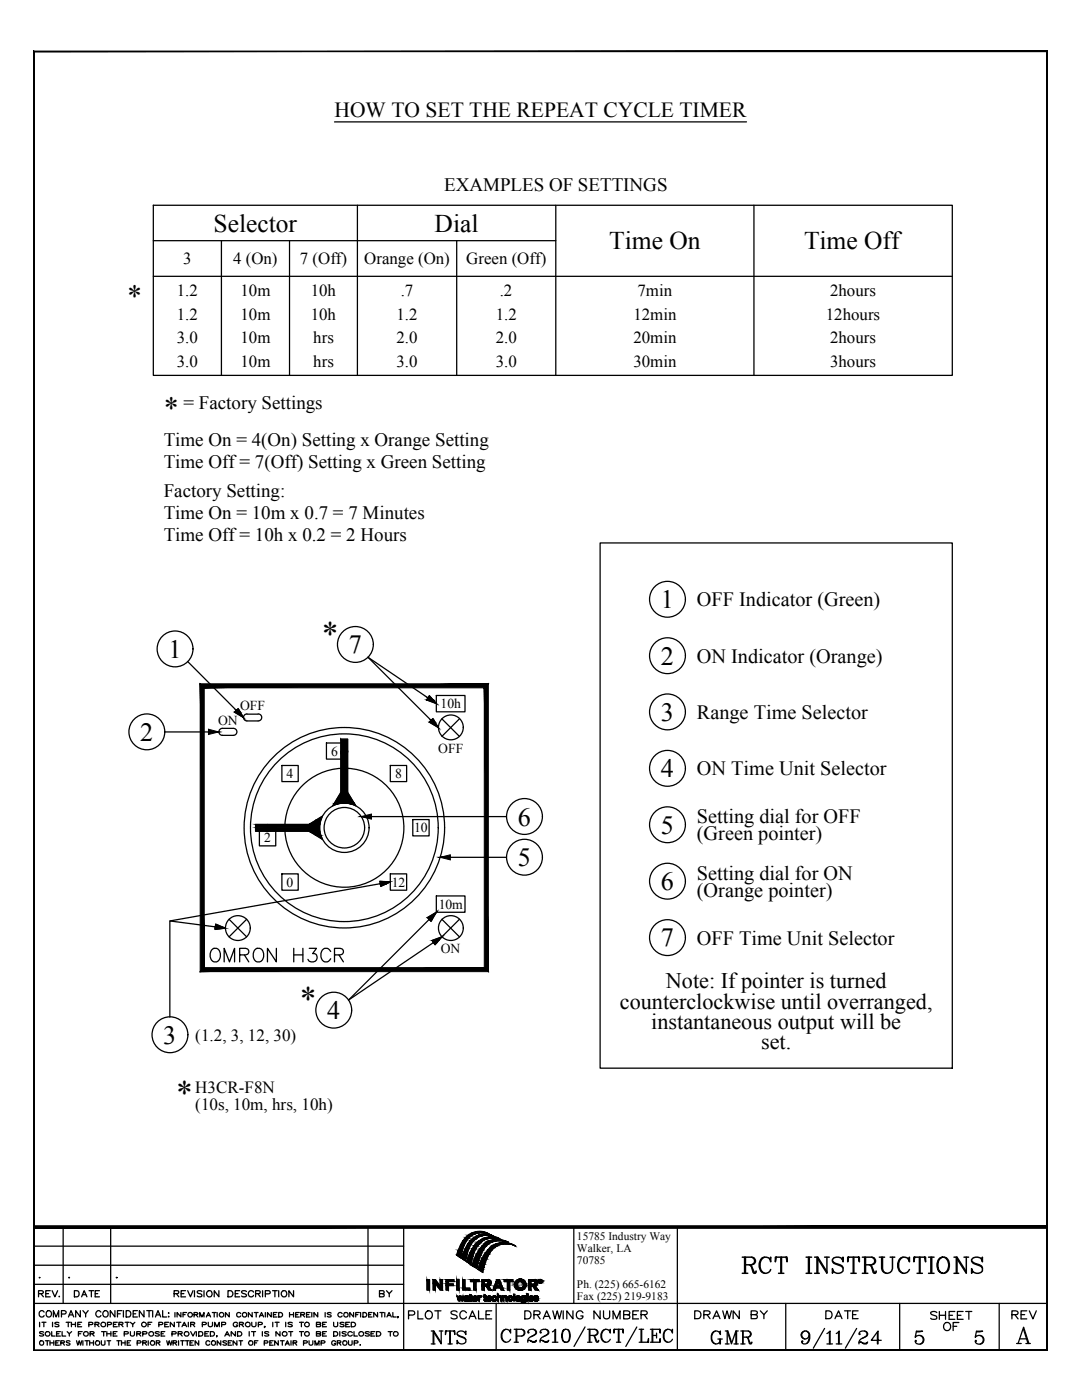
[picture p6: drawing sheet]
<svg xmlns="http://www.w3.org/2000/svg" width="216mm" height="279mm" viewBox="0 0 216 279" stroke-linecap="round" stroke-linejoin="round" font-family="sans-serif">
<defs><g id="words">
<g font-size="6.7">
<text x="64.2" y="128.7">*</text>
<text x="59.8" y="201.7">*</text>
<text x="35.2" y="220.3">*</text>
</g>
<text font-size="6.6" x="146.8" y="255.4">RCT INSTRUCTIONS</text>
<g font-size="6.2">
<text x="40.6" y="193.3">OMRON H3CR</text>
<text x="84.7" y="269.5">NTS</text>
<text x="140.8" y="269.5">GMR</text>
</g>
<g font-size="6">
<text x="25.3" y="61">*</text>
<text x="32.7" y="83.5">*</text>
</g>
<g font-size="5.2">
<text x="131.9" y="121.4">1</text>
<text x="33.6" y="131.3">1</text>
<text x="69.6" y="130.4">7</text>
<text x="131.9" y="132.7">2</text>
<text x="131.9" y="143.9">3</text>
<text x="28" y="147.9">2</text>
<text x="131.9" y="155.1">4</text>
<text x="103.3" y="164.7">6</text>
<text x="131.9" y="166.4">5</text>
<text x="103.3" y="172.9">5</text>
<text x="131.9" y="177.7">6</text>
<text x="131.9" y="188.9">7</text>
<text x="65.3" y="203.4">4</text>
<text x="32.6" y="208.3">3</text>
</g>
<g font-size="5.1">
<text x="42.6" y="46.2">Selector</text>
<text x="86.7" y="46.2">Dial</text>
<text x="121.6" y="49.8">Time On</text>
<text x="160.4" y="49.8">Time Off</text>
</g>
<g font-size="4.9">
<text x="80.4" y="264.6">PLOT SCALE</text>
<text x="103.4" y="264.6">DRAWING NUMBER</text>
<text x="184.5" y="264.6">SHEET</text>
<text x="200.7" y="264.6">REV</text>
</g>
<g font-size="4.4">
<text x="132.9" y="197.3">Note: If pointer is turned</text>
<text x="123.7" y="201.3">counterclockwise until overranged,</text>
<text x="129.9" y="205.3">instantaneous output will be</text>
<text x="151.9" y="209.3">set.</text>
<text x="137.2" y="264.2">DRAWN BY</text>
<text x="163.7" y="264.2">DATE</text>
<text x="187" y="266.7">OF</text>
</g>
<text font-size="4.3" x="66.7" y="23.4">HOW TO SET THE REPEAT CYCLE TIMER</text>
<g font-size="4">
<text x="139.1" y="121">OFF Indicator (Green)</text>
<text x="139.1" y="132.2">ON Indicator (Orange)</text>
<text x="139.1" y="143.5">Range Time Selector</text>
<text x="139.1" y="154.8">ON Time Unit Selector</text>
<text x="139.1" y="164.3">Setting dial for OFF</text>
<text x="139.1" y="167.7">(Green pointer)</text>
<text x="139.1" y="175.6">Setting dial for ON</text>
<text x="139.1" y="178.9">(Orange pointer)</text>
<text x="139.1" y="188.5">OFF Time Unit Selector</text>
<text x="6.3" y="260">REV.</text>
<text x="13.8" y="260">DATE</text>
<text x="74.4" y="260">BY</text>
</g>
<g font-size="3.8">
<text x="88.6" y="38.2">EXAMPLES OF SETTINGS</text>
<text x="36.6" y="81.7">= Factory Settings</text>
<text x="32.7" y="89">Time On = 4(On) Setting x Orange Setting</text>
<text x="32.7" y="93.4">Time Off = 7(Off) Setting x Green Setting</text>
<text x="32.7" y="99.1">Factory Setting:</text>
<text x="32.7" y="103.5">Time On = 10m x 0.7 = 7 Minutes</text>
<text x="32.7" y="107.9">Time Off = 10h x 0.2 = 2 Hours</text>
</g>
<g font-size="3.4">
<text x="36.6" y="52.7">3</text>
<text x="46.5" y="52.7">4 (On)</text>
<text x="59.8" y="52.7">7 (Off)</text>
<text x="72.7" y="52.7">Orange (On)</text>
<text x="93" y="52.7">Green (Off)</text>
<text x="35.3" y="59.2">1.2</text>
<text x="48" y="59.2">10m</text>
<text x="62" y="59.2">10h</text>
<text x="80" y="59.2">.7</text>
<text x="99.7" y="59.2">.2</text>
<text x="127.2" y="59.2">7min</text>
<text x="165.6" y="59.2">2hours</text>
<text x="35.3" y="63.8">1.2</text>
<text x="48" y="63.8">10m</text>
<text x="62" y="63.8">10h</text>
<text x="79.1" y="63.8">1.2</text>
<text x="98.9" y="63.8">1.2</text>
<text x="126.4" y="63.8">12min</text>
<text x="164.8" y="63.8">12hours</text>
<text x="35.3" y="68.5">3.0</text>
<text x="48" y="68.5">10m</text>
<text x="62.5" y="68.5">hrs</text>
<text x="79.1" y="68.5">2.0</text>
<text x="98.9" y="68.5">2.0</text>
<text x="126.4" y="68.5">20min</text>
<text x="165.6" y="68.5">2hours</text>
<text x="35.3" y="73.2">3.0</text>
<text x="48" y="73.2">10m</text>
<text x="62.5" y="73.2">hrs</text>
<text x="79.1" y="73.2">3.0</text>
<text x="98.9" y="73.2">3.0</text>
<text x="126.4" y="73.2">30min</text>
<text x="165.6" y="73.2">3hours</text>
<text x="39" y="207.7">(1.2, 3, 12, 30)</text>
<text x="39" y="218.2">H3CR-F8N</text>
<text x="39" y="221.6">(10s, 10m, hrs, 10h)</text>
</g>
<g font-size="2.7">
<text x="47.9" y="141.8">OFF</text>
<text x="87.9" y="141.3">10h</text>
<text x="43.5" y="144.6">ON</text>
<text x="57.2" y="155.3">4</text>
<text x="66.1" y="150.8">6</text>
<text x="78.9" y="155.3">8</text>
<text x="87.4" y="150.2">OFF</text>
<text x="82.6" y="166.1">10</text>
<text x="52.7" y="168.1">2</text>
<text x="57.2" y="176.9">0</text>
<text x="78.2" y="176.9">12</text>
<text x="87.5" y="181.3">10m</text>
<text x="88" y="190.2">ON</text>
</g>
<g font-size="2.6">
<text x="12.3" y="256.1">.</text>
<text x="21.9" y="256.1">.</text>
</g>
<g font-size="2.3">
<text x="115.1" y="247.5">15785 Industry Way</text>
<text x="115.1" y="249.9">Walker, LA</text>
<text x="115.1" y="252.3">70785</text>
<text x="115.1" y="257">Ph. (225) 665-6162</text>
<text x="115.1" y="259.4">Fax (225) 219-9183</text>
</g>
</g></defs>
<!-- layer: 0 -->
<g fill="#000" stroke="#000" stroke-width=".2">
<path d="M85.4 139.3h.6l.5 .4zM85.7 138.8l.3 .5h-.6zM47.1 141.8h.6l.2 .3zM47.1 141.8l.4-.4 .2 .4zM86 143.7h.6l.2 .4zM86 143.7l.4-.3 .2 .3zM61.8 166h2l.2 .7zM63.1 163.6l1.2-.7-.3 .7zM66.6 160.5h.5l-.7 .3zM69.5 160.3h1.2l.1 .2zM43 184.4l1.3 .6h-1.3zM86 183.1h.4l-.2 .4z"/>
<path d="M87.2 187.7h.4l-.4 .4zM91.8 251h.2zM92.7 251.5h.2v.2zM93.8 252.3h.2zM94.8 252.9h.4v.2zM94.7 258.6h.2zM95.4 245.8h.6zM95.5 252.9h1l-.1 .5zM96.4 246.3h.7zM97.1 246.2l.6 .2zM97.4 249.5h.8zM97.5 258.6h.1z"/>
<path d="M98 246.6l.4 .1zM97.6 246.9h.8zM98.5 258.6h.2zM99.8 248.1h1.4zM102.1 248.4l.6 .2zM105.1 258.3h.3zM105.9 258.6h.1zM106.9 258.6h.1zM107.5 255.6h.1zM107.8 256h.2zM107.8 255.7h.1zM108 255.9h.1z"/>
<path d="M108 255.8h.1z"/>
<path d="M85.4 139.3l.6 .4h-.9zM85.1 139.7l2 .7-1.1-.7z"/>
<path d="M85.4 139.3l.6 .4h.5zM86 139.7h.5l.6 .7z"/>
<path d="M40.8 137.3h55.8l.8-.8zM39.9 136.5h57.5l-56.6 .8zM39.9 136.5l.9 56.6v-55.8zM39.9 136.5l.9 56.6-.9 .8zM40.8 193.1l-.9 .8 56.7-.8zM39.9 193.9l56.7-.8 .8 .8zM96.6 137.3v55.8l.8 .8zM96.6 137.3l.8-.8v57.4z"/>
<path d="M41.6 145.5l2 .6h-2zM41.6 146.1v.5l2-.5z"/>
<path d="M47.1 141.8l.4 .3h-.7zM46.8 142.1l1.8 1.1-1.1-1.1z"/>
<path d="M47.1 141.8l.4 .3h.4zM47.5 142.1h.4l.7 1.1z"/>
<path d="M68 147.5l1.4 2.4v-2.4zM68 147.5l1.4 2.4h-1.4z"/>
<path d="M68 149.9l1.4 8.2v-8.2zM68 149.9l1.4 8.2h-1.4z"/>
<path d="M68 158.1l2.6 2.2-1.2-2.2zM68 158.1l2.6 2.2h-3.9z"/>
<path d="M86 143.7l.4 .4h-.7zM85.7 144.1l1.7 1.1-1-1.1z"/>
<path d="M86 143.7l.4 .4h.4zM86.4 144.1h.4l.6 1.1z"/>
<path d="M51 164.5l2.4 .7v-.7zM51 164.5l2.4 .7h-2.4z"/>
<path d="M51 165.2l2.4 .7v-.7zM51 165.2l2.4 .7h-2.4z"/>
<path d="M61.8 166l1.3 .7h.9zM63.1 166.7h.9l.3 .8z"/>
<path d="M53.4 165.2l10.4 .7v-.7zM53.4 165.2l10.4 .7h-10.4z"/>
<path d="M61.8 164.4l2 .1v-.1zM61.7 164.5l.1-.1 2 .1z"/>
<path d="M53.4 164.5l10.4 .7v-.7zM53.4 164.5l10.4 .7h-10.4z"/>
<path d="M61.7 165.9l2.1 .1zM61.7 165.9l2.1 .1z"/>
<path d="M63.1 163.6l.7 .8 .2-.8zM61.8 164.4l1.3-.8 .7 .8z"/>
<path d="M66.7 160.3l.4 .2 .8-.2zM66.7 160.3l.4 .2h-.5z"/>
<path d="M66.7 160.3h2zM66.7 160.3h1.2z"/>
<path d="M69.5 160.3l1.3 .2zM70.3 160.5h.5l.2 .3z"/>
<path d="M68.7 160.3h2zM68.7 160.3h2z"/>
<path d="M72.1 163l2-.5v.5zM72.1 163l2 .5v-.5z"/>
<path d="M75.8 175.9l2.1 .1h-2.1zM75.8 176l.1 .4 2-.4z"/>
<path d="M75.9 176.4l2-.4-.8 .4zM75.9 176.4l.1 .5 1.1-.5z"/>
<path d="M87.8 171.1l2.1-.5v.5zM87.8 171.1l2.1 .5v-.5z"/>
<path d="M43 185l2 .2-.7-.2zM43 185l2 .2h-2.1zM42.9 185.2v.3l2.1-.3z"/>
<path d="M86 183.1l-.4 .4h.6zM85.6 183.5h.6l-.2 .4z"/>
<path d="M87.1 182.1l-1.1 1h.4zM85.3 183.1l1.8-1-1.1 1zM85.3 183.1l.3 .4 .4-.4z"/>
<path d="M86.5 188.1h.7v-.4zM86.5 188.1h.7l-.4 .4z"/>
<path d="M87.2 187.7h.4l.6-.7zM86.2 187.7l2-.7-1 .7zM86.2 187.7l.3 .4 .7-.4z"/>
<path d="M85.2 255.4l.5 2.1v-2.1zM85.2 255.4l.5 2.1h-.5z"/>
<path d="M86.4 256.1l.5 1.4v-1.4zM86.4 256.1l.5 1.4h-.5z"/>
<path d="M86.4 255.4l1 .7-.5-.7zM86.4 255.4l1 .7h-1z"/>
<path d="M86.9 256.1l.9 .7-.4-.7zM86.9 256.1l.9 .7h-.4z"/>
<path d="M87.4 256.8h.4zM87.4 256.8h.4z"/>
<path d="M87.8 256.8h.5zM87.8 256.8h.5z"/>
<path d="M87.8 255.4l.5 1.4v-1.4zM87.8 255.4l.5 1.4h-.5z"/>
<path d="M87.4 256.8l.9 .7v-.7zM87.4 256.8l.9 .7h-.5z"/>
<path d="M89 255.8l.5 .4v-.4zM89 255.8l.5 .4h-.5z"/>
<path d="M89 256.6l.5 .9v-.9zM89 256.6l.5 .9h-.5z"/>
<path d="M89 256.2l1.5 .4v-.4zM89 256.2l1.5 .4h-1.5z"/>
<path d="M89 255.4l1.6 .4v-.4zM89 255.4l1.6 .4h-1.6z"/>
<path d="M91.2 258.7l.4 .6-.2-.6zM91.2 258.7l.4 .6h-.2z"/>
<path d="M91.1 255.3l.5 2.2v-2.2zM91.1 255.3l.5 2.2h-.5z"/>
<path d="M91.7 259l.1 .3 .1-.3zM91.7 259l.1 .3h-.2z"/>
<path d="M91.8 258.6l.3 .4-.1-.4zM91.8 258.6l.3 .4h-.4z"/>
<path d="M91.1 250.5l.9 .5 .1-.5zM91.1 250.5l.9 .5z"/>
<path d="M91.9 259l.3 .3-.1-.3zM91.9 259l.3 .3h-.2z"/>
<path d="M91.4 249.7l.7 .8 .1-.8zM91.4 249.7l.7 .8h-1z"/>
<path d="M91.5 249.5l.7 .2 .1-.2zM91.5 249.5l.7 .2h-.8z"/>
<path d="M91.9 248.4l.7 .1zM91.9 248.4l.7 .1z"/>
<path d="M91.9 248.5l.4 1 .3-1zM91.9 248.5l.4 1h-.8z"/>
<path d="M92.4 258.7v.6l.2-.6zM92.4 258.7v.6h-.2z"/>
<path d="M92.3 255.4l.5 1.7v-1.7zM92.3 255.4l.5 1.7h-.5z"/>
<path d="M92.8 258.8h.3zM92.8 258.8h.3z"/>
<path d="M92.7 258.9h.2zM92.7 258.9h.3z"/>
<path d="M92.7 258.9h.2zM92.7 258.9h.2z"/>
<path d="M92.7 258.9h.2zM92.7 258.9h.2z"/>
<path d="M92.7 258.9l.2 .1zM92.7 258.9l.2 .1z"/>
<path d="M92.1 251.1l.8 .4 .1-.4zM92.1 251.1l.8 .4z"/>
<path d="M92.7 258.9h.3zM92.7 258.9h.3z"/>
<path d="M92.8 258.8h.2zM92.8 258.8h.3z"/>
<path d="M92.8 258.8h.2zM92.7 258.8h.3z"/>
<path d="M92.7 258.8h.3zM92.7 258.8l.3 .1z"/>
<path d="M92.4 247.6l.7 .1zM92.4 247.6l.7 .1z"/>
<path d="M92.4 247.7l.2 .7 .5-.7zM92.4 247.7l.2 .7h-.7z"/>
<path d="M92.8 258.8h.3zM92.8 258.8h.3z"/>
<path d="M92.3 250.4l.7 .7 .2-.7zM92.3 250.4l.7 .7h-.9z"/>
<path d="M93.2 258.8h.3zM93.2 258.8h.3z"/>
<path d="M93.1 258.6h.1zM93 258.6h.2z"/>
<path d="M92.4 250.1l.8 .3v-.3zM92.4 250.1l.8 .3h-.9z"/>
<path d="M93 258.6h.3zM93 258.6h.3z"/>
<path d="M93.2 258.9h.3zM93.2 258.9h.3z"/>
<path d="M93.2 258.9h.3zM93.2 258.9h.3z"/>
<path d="M93 258.6h.3zM92.9 258.6h.4z"/>
<path d="M93.3 258.9h.2zM93.3 258.9h.2z"/>
<path d="M92.9 258.6l.5 .1zM92.9 258.6l.5 .1z"/>
<path d="M92.9 258.7h.5zM92.9 258.7h.5z"/>
<path d="M92.9 258.7h.6zM92.9 258.7h.6z"/>
<path d="M92.9 258.7l.6 .1zM92.9 258.7l.6 .1z"/>
<path d="M92.8 247.1l.3 .5 .4-.5zM92.8 247.1l.3 .5h-.7z"/>
<path d="M92.8 258.8h.7zM92.8 258.8h.7z"/>
<path d="M92.8 258.8h.7zM92.8 258.8h.7z"/>
<path d="M92.8 249.2h.7zM92.8 249.2h.7z"/>
<path d="M92.8 249.2l.4 .9 .3-.9zM92.8 249.2l.4 .9h-.8z"/>
<path d="M93.1 258.8h.4zM93.1 258.8h.4z"/>
<path d="M93.2 258.8h.3zM93.2 258.8h.3z"/>
<path d="M93.2 258.8l.3 .1zM93.2 258.8l.3 .1z"/>
<path d="M93.2 258.9h.3zM93.2 258.9h.3z"/>
<path d="M93.3 258.9h.2zM93.3 258.9h.2z"/>
<path d="M93.3 258.9l.2 .1zM93.3 258.9l.2 .1z"/>
<path d="M93.3 259h.2zM93.2 259h.3z"/>
<path d="M92.9 247l.6 .1 .1-.1zM92.8 247.1l.1-.1 .6 .1z"/>
<path d="M93.6 258.9h.5zM93.6 258.9h.5z"/>
<path d="M92.3 257.1l1.5 .4v-.4zM92.3 257.1l1.5 .4h-1.5z"/>
<path d="M93.9 255.8h1.1zM93.9 255.8h1.1z"/>
<path d="M93.3 246.7l.3 .3 .4-.3zM92.9 247l.4-.3 .3 .3z"/>
<path d="M93.3 248.4l.2 .8 .5-.8zM93.3 248.4l.2 .8h-.7z"/>
<path d="M93.3 248.3h.8zM93.3 248.3l.7 .1z"/>
<path d="M93.8 258.4l.3 .2v-.2zM93.8 258.4l.3 .2h-.3z"/>
<path d="M93.8 258.9l.3 .5v-.5zM93.8 258.9l.3 .5h-.3z"/>
<path d="M93.1 251.8l.9 .5 .1-.5zM93.1 251.8l.9 .5z"/>
<path d="M93.5 246.5l.5 .2 .1-.2zM93.3 246.7l.2-.2 .5 .2z"/>
<path d="M93.8 258.6l.4 .1zM93.8 258.6l.4 .1z"/>
<path d="M93.6 258.7l.6 .2v-.2zM93.6 258.7l.6 .2h-.6z"/>
<path d="M93.4 250.9l.7 .9 .2-.9zM93.4 250.9l.7 .9h-1z"/>
<path d="M94.3 259h.3zM94.3 259h.3z"/>
<path d="M93.7 247.8l.4 .5 .2-.5zM93.7 247.8l.4 .5h-.8z"/>
<path d="M93.5 250.7l.8 .2v-.2zM93.5 250.7l.8 .2h-.9z"/>
<path d="M94.4 258.9h.4zM94.4 258.9h.4z"/>
<path d="M93.8 247.6l.5 .2 .3-.2zM93.8 247.6l.5 .2h-.6z"/>
<path d="M93.8 250h.8zM93.8 250h.8z"/>
<path d="M93.8 250l.5 .7 .3-.7zM93.8 250l.5 .7h-.8z"/>
<path d="M94.3 259h.3zM94.3 259h.3z"/>
<path d="M93.8 246.3l.3 .2 .5-.2zM93.5 246.5l.3-.2 .3 .2z"/>
<path d="M94.3 258.9h.3zM94.3 258.9h.3z"/>
<path d="M94.3 258.9h.3zM94.3 258.9h.3z"/>
<path d="M94.3 258.9h.3zM94.3 258.9l.3 .1z"/>
<path d="M94.4 258.9h.2zM94.3 258.9h.3z"/>
<path d="M93.9 246.3h.8zM93.8 246.3h.8z"/>
<path d="M94.4 258.9h.3zM94.4 258.9h.3z"/>
<path d="M94.4 258.9h.3zM94.4 258.9h.2z"/>
<path d="M94.4 258.9h.3zM94.4 258.9h.4z"/>
<path d="M94.1 247.3l.5 .3 .2-.3zM93.8 247.6l.3-.3 .5 .3z"/>
<path d="M94.1 249.4l.5 .6 .3-.6zM94.1 249.4l.5 .6h-.8z"/>
<path d="M94.7 258.6h.2zM94.7 258.6h.2z"/>
<path d="M94.9 258.9h.3zM94.9 258.9h.3z"/>
<path d="M94.7 258.6l.2 .1zM94.7 258.6l.2 .1z"/>
<path d="M94.6 258.7h.4zM94.6 258.7h.4z"/>
<path d="M94.3 249.2l.6 .2 .1-.2zM94.3 249.2l.6 .2h-.8z"/>
<path d="M94.5 255.8l.5 1.7v-1.7zM94.5 255.8l.5 1.7h-.5z"/>
<path d="M94.6 258.7h.4zM94.6 258.7h.4z"/>
<path d="M95 258.9h.2zM95 258.9h.2z"/>
<path d="M94.6 258.7h.5zM94.5 258.7h.6z"/>
<path d="M94.5 258.7l.6 .1zM94.5 258.7l.6 .1z"/>
<path d="M94.5 258.8h.7zM94.5 258.8h.7z"/>
<path d="M94.4 258.8h.8zM94.4 258.8h.8z"/>
<path d="M94.4 258.8l.8 .1zM94.4 258.8l.8 .1z"/>
<path d="M94.5 248.8l.5 .4 .2-.4zM94.5 248.8l.5 .4h-.7z"/>
<path d="M94.8 258.9h.4zM94.8 258.9h.4z"/>
<path d="M94.8 258.9h.4zM94.8 258.9h.4z"/>
<path d="M94.8 258.9h.4zM94.8 258.9h.4z"/>
<path d="M94.9 258.9h.3zM94.9 258.9h.3z"/>
<path d="M94.9 258.9h.3zM94.9 258.9h.3z"/>
<path d="M94.9 258.9h.3zM94.9 258.9h.3z"/>
<path d="M95 258.9l.2 .1zM95 258.9l.2 .1z"/>
<path d="M95 259h.3zM95 259h.3z"/>
<path d="M94.3 246.1l.4 .2 .6-.2zM93.9 246.3l.4-.2 .4 .2z"/>
<path d="M94.5 247l.3 .3 .5-.3zM94.1 247.3l.4-.3 .3 .3z"/>
<path d="M94.2 252.6l1 .3 .1-.3zM94.2 252.6l1 .3h-.4z"/>
<path d="M94.6 247h.8zM94.5 247h.8z"/>
<path d="M94.6 248.6l.6 .2 .2-.2zM94.6 248.6l.6 .2h-.7z"/>
<path d="M94.3 252.1l1 .5 .1-.5zM94.3 252.1l1 .5h-1.1z"/>
<path d="M94.5 251.5l.9 .6 .1-.6zM94.5 251.5l.9 .6h-1.1z"/>
<path d="M95.5 252.9l-.1 .5h1zM95.4 253.4h1l-.1 .5z"/>
<path d="M94.9 248.3l.5 .3 .2-.3zM94.9 248.3l.5 .3h-.8z"/>
<path d="M93.9 255.4l1.7 .4v-.4zM93.9 255.4l1.7 .4h-1.7z"/>
<path d="M95.4 258.6l.2 .2v-.2zM95.4 258.6l.2 .2h-.2z"/>
<path d="M94.7 251.1l.8 .4 .2-.4zM94.7 251.1l.8 .4h-1z"/>
<path d="M94.4 246h1.3zM94.3 246.1h1z"/>
<path d="M95.4 258.9l.3 .1zM95.4 258.9l.3 .1z"/>
<path d="M95.4 259h.3zM95.4 259h.3z"/>
<path d="M95.4 258.9h.3zM95.4 258.9h.3z"/>
<path d="M95.1 248.1l.5 .2 .2-.2zM95.1 248.1l.5 .2h-.7z"/>
<path d="M95.8 258.6h.2zM95.8 258.6h.2z"/>
<path d="M95.4 258.9h.4zM95.4 258.9h.3z"/>
<path d="M94.5 246h1.4zM94.4 246h1.3z"/>
<path d="M94.9 250.5l.8 .6 .2-.6zM94.9 250.5l.8 .6h-1z"/>
<path d="M95.1 246.7l.3 .3 .6-.3zM94.6 247l.5-.3 .3 .3z"/>
<path d="M95.3 247.9l.5 .2 .2-.2zM95.1 248.1l.2-.2 .5 .2z"/>
<path d="M95.8 258.6h.2zM95.7 258.6h.3z"/>
<path d="M95.7 258.6h.3zM95.7 258.6h.3z"/>
<path d="M95.7 258.6l.3 .1zM95.7 258.6l.3 .1z"/>
<path d="M95.7 258.7h.3zM95.7 258.7h.3z"/>
<path d="M95.6 258.7l.4 .1zM95.6 258.7l.4 .1z"/>
<path d="M95.4 258.8l.6 .1zM95.4 258.8l.6 .1z"/>
<path d="M95.4 245.8l1.1 .1zM94.9 245.9h1.6z"/>
<path d="M95.2 250.2l.7 .3 .2-.3zM95.2 250.2l.7 .3h-1z"/>
<path d="M96.2 256.3h.4zM96.2 256.3h.4z"/>
<path d="M95.3 246.6h1zM95.1 246.7h.9z"/>
<path d="M95.6 247.6l.4 .3 .3-.3zM95.3 247.9l.3-.3 .4 .3z"/>
<path d="M95.5 249.5l.6 .7 .3-.7zM95.5 249.5l.6 .7h-.9z"/>
<path d="M94.9 245.9h1.7zM94.9 245.9h1.7z"/>
<path d="M95.8 247.6h.7zM95.6 247.6h.7z"/>
<path d="M96.5 258.9h.4zM96.5 258.9h.4z"/>
<path d="M95.4 246.5h1.1zM95.3 246.6h1z"/>
<path d="M95.7 249.2l.7 .3 .1-.3zM95.7 249.2l.7 .3h-.9z"/>
<path d="M94.9 245.9l2 .1-.3-.1zM94.5 246l.4-.1 2 .1z"/>
<path d="M96.2 255.7l.4 .6v-.6zM96.2 255.7l.4 .6h-.4z"/>
<path d="M96.2 256.7l.4 .8v-.8zM96.2 256.7l.4 .8h-.4z"/>
<path d="M95.7 252.3l.8 .6 .2-.6zM95.7 252.3l.8 .6h-1z"/>
<path d="M95.8 251.9l.9 .4 .1-.4zM95.8 251.9l.9 .4h-1z"/>
<path d="M96.6 258.4l.2 .2v-.2zM96.6 258.4l.2 .2h-.2z"/>
<path d="M96.6 258.9l.3 .5v-.5zM96.6 258.9l.3 .5h-.3z"/>
<path d="M95.9 246h1.1zM95.9 246h1.1z"/>
<path d="M96.5 246h.5zM96.5 246h.5z"/>
<path d="M96.2 248.7h.8zM96.2 248.7h.8z"/>
<path d="M96.2 248.7l.3 .5 .5-.5zM96.2 248.7l.3 .5h-.8z"/>
<path d="M96.5 246l.7 .1zM96.5 246l.7 .1z"/>
<path d="M96.2 247.3l.3 .3 .6-.3zM95.8 247.6l.4-.3 .3 .3z"/>
<path d="M96.6 258.6l.5 .1zM96.6 258.6l.5 .1z"/>
<path d="M96.5 258.7l.6 .2v-.2zM96.5 258.7l.6 .2h-.6z"/>
<path d="M96.4 246.3l1.2 .1zM95.9 246.4h1.7z"/>
<path d="M96.1 251.3l.7 .6 .3-.6zM96.1 251.3l.7 .6h-1z"/>
<path d="M96.3 247.3h.8zM96.2 247.3h.9z"/>
<path d="M97.1 259h.3zM97.1 259h.3z"/>
<path d="M96.8 246.1l.5 .1zM96.8 246.1l.5 .1z"/>
<path d="M97.2 258.9h.2zM97.2 258.9h.2z"/>
<path d="M95.5 246.5h1.7zM95.4 246.5h1.1z"/>
<path d="M96.3 251l.8 .3 .1-.3zM96.3 251l.8 .3h-1z"/>
<path d="M97.2 258.9h.4zM97.2 258.9h.4z"/>
<path d="M97.4 255.9h.5zM97.4 255.9h.5z"/>
<path d="M97.1 259h.3zM97.1 259h.3z"/>
<path d="M97.4 256h.5zM97.4 256h.5z"/>
<path d="M97.4 256.1h.5zM97.4 256.1h.5z"/>
<path d="M97.2 258.9h.2zM97.2 258.9h.3z"/>
<path d="M97.2 258.9h.2zM97.1 258.9h.3z"/>
<path d="M97.1 258.9h.3zM97.1 258.9l.3 .1z"/>
<path d="M96.6 248.3l.4 .4 .5-.4zM96.6 248.3l.4 .4h-.8z"/>
<path d="M96.2 255.4h1.3zM96.2 255.4h1.3z"/>
<path d="M96.2 255.4h1.4zM96.2 255.4h1.4z"/>
<path d="M96.2 256.7h1.4zM96.2 256.7h1.4z"/>
<path d="M97.2 258.9h.3zM97.2 258.9h.4z"/>
<path d="M97.2 258.9h.3zM97.2 258.9h.3z"/>
<path d="M96.7 250.3l.5 .7 .4-.7zM96.7 250.3l.5 .7h-.9z"/>
<path d="M97 256.7l1 .8-.4-.8zM97 256.7l1 .8h-.5z"/>
<path d="M97.2 258.9h.4zM97.2 258.9h.4z"/>
<path d="M95.9 246.4h1.8zM95.8 246.4h1.9z"/>
<path d="M96.2 255.4l1.5 .1zM96.2 255.4l1.5 .1z"/>
<path d="M97.6 258.9h.4zM97.6 258.9h.4z"/>
<path d="M96.2 256.6h1.4zM96.2 256.6l1.3 .1z"/>
<path d="M96.2 255.5l1.6 .1zM96.2 255.5l1.6 .1z"/>
<path d="M95.8 246.4l2.2 .1zM95.6 246.5h2.4z"/>
<path d="M96.9 250l.7 .3 .1-.3zM96.9 250l.7 .3h-.9z"/>
<path d="M96.2 256.5h1.5zM96.2 256.5l1.4 .1z"/>
<path d="M97.5 258.6h.2zM97.5 258.6h.2z"/>
<path d="M97.5 258.6l.3 .1zM97.4 258.7h.4z"/>
<path d="M97.8 247.6h1.6zM97.8 247.6h1.6z"/>
<path d="M96.2 255.6l1.7 .1zM96.2 255.6l1.7 .1z"/>
<path d="M97.4 258.7h.4zM97.4 258.7h.4z"/>
<path d="M97.8 258.9h.3zM97.8 258.9h.3z"/>
<path d="M96.7 247.1l.4 .2 .7-.2zM96.3 247.3l.4-.2 .4 .2z"/>
<path d="M96.2 256.4h1.6zM96.2 256.4l1.5 .1z"/>
<path d="M97.4 258.7h.5zM97.4 258.7h.5z"/>
<path d="M96.2 255.7h1.7zM96.2 255.7h1.7z"/>
<path d="M97.2 256.3h.7zM96.6 256.3h1.3z"/>
<path d="M96.2 256.3l1.7 .1zM96.2 256.3l1.7 .1z"/>
<path d="M96.2 256.4h1.7zM96.2 256.4h1.6z"/>
<path d="M97.2 255.7h.7zM97.2 255.7h.7z"/>
<path d="M97.2 255.7l.7 .1zM97.2 255.7l.7 .1z"/>
<path d="M97.3 255.8h.6zM97.3 255.8h.6z"/>
<path d="M97.3 255.8h.6zM97.3 255.8h.6z"/>
<path d="M97.4 255.8h.5zM97.4 255.8h.5z"/>
<path d="M97.4 256.2h.5zM97.4 256.2h.5z"/>
<path d="M97.4 256.2l.5 .1zM97.4 256.2l.5 .1z"/>
<path d="M97.4 256.3h.5zM97.3 256.3h.6z"/>
<path d="M97.3 256.3h.6zM97.3 256.3h.6z"/>
<path d="M97.3 256.3h.6zM97.2 256.3h.7z"/>
<path d="M97.2 256.3h.7zM97.2 256.3h.7z"/>
<path d="M97.4 258.7h.5zM97.4 258.7h.5z"/>
<path d="M97.4 258.7l.5 .1zM97.3 258.8h.6z"/>
<path d="M97.3 258.8h.6zM97.3 258.8h.6z"/>
<path d="M97.4 255.8l.5 .1zM97.4 255.8l.5 .1z"/>
<path d="M97.4 255.9l.5 .1zM97.4 255.9l.5 .1z"/>
<path d="M97.4 256h.5zM97.4 256h.5z"/>
<path d="M97.4 256l.5 .1zM97.4 256l.5 .1z"/>
<path d="M97.4 256.1h.5zM97.4 256.1h.5z"/>
<path d="M97.4 256.1l.5 .1zM97.4 256.1l.5 .1z"/>
<path d="M97.4 256.2h.5zM97.4 256.2h.5z"/>
<path d="M97.3 258.8h.7zM97.2 258.8h.8z"/>
<path d="M95.6 246.5h2.4zM95.5 246.5h2.5z"/>
<path d="M98 246.6l.4 .1zM98.3 246.7l.2 .1z"/>
<path d="M97.2 258.8l.8 .1zM97.2 258.8l.8 .1z"/>
<path d="M97.6 258.9h.4zM97.6 258.9h.4z"/>
<path d="M97.6 258.9h.4zM97.6 258.9h.4z"/>
<path d="M97.2 246.5h.9zM97.2 246.5h.9z"/>
<path d="M97.7 258.9h.3zM97.7 258.9h.3z"/>
<path d="M97.7 258.9h.3zM97.7 258.9h.3z"/>
<path d="M97.7 258.9h.3zM97.7 258.9h.3z"/>
<path d="M97.8 258.9h.3zM97.8 258.9h.3z"/>
<path d="M97 247.9h1.1zM96.9 247.9h1.2z"/>
<path d="M96.9 247.9l.6 .4 .6-.4zM96.9 247.9l.6 .4h-.9z"/>
<path d="M97.8 258.9l.3 .1zM97.8 258.9l.3 .1z"/>
<path d="M97.8 259h.3zM97.8 259h.3z"/>
<path d="M97.6 246.5l.6 .1zM97.6 246.5l.6 .1z"/>
<path d="M97.9 246.6h.3zM97.9 246.6h.3z"/>
<path d="M97.3 249.5l.4 .5 .5-.5zM97.3 249.5l.4 .5h-.8z"/>
<path d="M98.2 259h.2zM98.2 259h.2z"/>
<path d="M98.2 258.9h.3zM98.2 258.9h.3z"/>
<path d="M98.2 258.8h.4zM98.2 258.8h.4z"/>
<path d="M98.3 258.8h.7zM98.3 258.8h.7z"/>
<path d="M97.6 246.9h1.1zM97.4 246.9h1.3z"/>
<path d="M98.2 258.9l.2 .1zM98.2 258.9l.2 .1z"/>
<path d="M98.2 259h.2zM98.2 259h.2z"/>
<path d="M98.2 258.9h.3zM98.2 258.9h.2z"/>
<path d="M98.2 258.9h.3zM98.2 258.9h.3z"/>
<path d="M96.8 247h1.7zM96.7 247.1h1.1z"/>
<path d="M98.2 258.8h.3zM98.2 258.8h.4z"/>
<path d="M98.2 258.8l.3 .1zM98.2 258.8l.3 .1z"/>
<path d="M98.2 258.9h.3zM98.2 258.9h.3z"/>
<path d="M98.2 258.8h.4zM98.2 258.8h.4z"/>
<path d="M97.8 249l.4 .5 .5-.5zM97.8 249l.4 .5h-.8zM97.3 249.5h.9z"/>
<path d="M98.7 258.9h.3zM98.7 258.9h.3z"/>
<path d="M97.4 246.9l1.7 .1zM96.9 247l.5-.1 1.7 .1z"/>
<path d="M97.5 247.7l.6 .2 .6-.2zM97 247.9l.5-.2 .6 .2z"/>
<path d="M98.5 258.6h.2zM98.5 258.6h.2z"/>
<path d="M98.5 258.6h.3zM98.5 258.6h.3z"/>
<path d="M98.5 258.6l.3 .1zM98.5 258.6l.3 .1z"/>
<path d="M98.5 258.7h.4zM98.4 258.7h.5z"/>
<path d="M98.4 258.7h.5zM98.4 258.7h.5z"/>
<path d="M98.4 258.7l.6 .1zM98.3 258.8h.7z"/>
<path d="M98.9 247.4h.9zM98.7 247.4h1.1z"/>
<path d="M98.5 257l.3 .5 .2-.5zM98.5 257l.3 .5h-.4z"/>
<path d="M98.3 258.8h.7zM98.3 258.8h.7z"/>
<path d="M98.6 258.8h.4zM98.6 258.8h.4z"/>
<path d="M98.7 258.8l.3 .1zM98.7 258.8l.3 .1z"/>
<path d="M97.6 247.6h1.4zM97.5 247.7h1.2z"/>
<path d="M98.7 258.9h.3zM98.7 258.9h.3z"/>
<path d="M98.7 258.9h.3zM98.7 258.9h.3z"/>
<path d="M98.8 258.9h.3zM98.8 258.9h.3z"/>
<path d="M98.8 258.9h.3zM98.8 258.9h.3z"/>
<path d="M98.8 258.9l.3 .1zM98.8 258.9l.3 .1z"/>
<path d="M98.8 259h.3zM98.8 259h.3z"/>
<path d="M96.9 247h2.3zM96.9 247h2.3z"/>
<path d="M98.1 248.7l.6 .3 .4-.3zM98.1 248.7l.6 .3h-.9z"/>
<path d="M96.9 247h2.4zM96.8 247h2.5z"/>
<path d="M98.5 247l.8 .1zM98.5 247l.8 .1z"/>
<path d="M99.3 258.9h.3zM99.3 258.9h.3z"/>
<path d="M98.7 247.1h.8zM98.7 247.1h.8z"/>
<path d="M98.3 248.6h1zM98.1 248.7h1z"/>
<path d="M99 255.8l.1 .9 .3-.9zM99 255.8l.1 .9h-.5z"/>
<path d="M97.8 247.6h1.6zM97.6 247.6h1.4z"/>
<path d="M99.3 247.1l.2 .1zM99.3 247.1l.2 .1z"/>
<path d="M99.3 258.3l.2 .4v-.4zM99.3 258.3l.2 .4h-.2z"/>
<path d="M99.3 259l.2 .7v-.7zM99.3 259l.2 .7h-.2z"/>
<path d="M99.3 247.2l.3 .1zM99.3 247.2l.3 .1z"/>
<path d="M99.3 258.9h.2zM99.3 258.9h.2z"/>
<path d="M99.3 258.9h.2zM99.3 258.9l.2 .1z"/>
<path d="M99.6 258.7h.4zM99.6 258.7h.4z"/>
<path d="M99.3 258.9h.3zM99.3 258.9h.3z"/>
<path d="M99.3 258.9h.3zM99.3 258.9h.2z"/>
<path d="M99.6 247.3l.2 .1zM99.6 247.3l.2 .1z"/>
<path d="M99.3 258.8h.3zM99.3 258.8h.4z"/>
<path d="M99.3 258.8h.3zM99.3 258.8l.3 .1z"/>
<path d="M99.1 255.4l.8 .4-.2-.4zM99.1 255.4l.8 .4h-.9z"/>
<path d="M99.8 258.9h.3zM99.8 258.9h.3z"/>
<path d="M98.7 247.4l1.4 .1zM98.2 247.5h1.9z"/>
<path d="M99.7 258.6h.2zM99.7 258.6h.2z"/>
<path d="M99.4 255.8l.7 .9-.2-.9zM99.4 255.8l.7 .9h-.4z"/>
<path d="M99.7 258.6h.2zM99.6 258.6h.3z"/>
<path d="M99.6 258.6h.3zM99.6 258.6h.3z"/>
<path d="M99.6 258.6l.4 .1zM99.6 258.6l.4 .1z"/>
<path d="M98.8 248.4l.5 .2 .7-.2zM98.3 248.6l.5-.2 .5 .2z"/>
<path d="M99.6 258.7h.4zM99.6 258.7h.4z"/>
<path d="M99.5 258.7h.6zM99.5 258.7h.6z"/>
<path d="M98.2 247.5l2.5 .1zM97.8 247.6l.4-.1 2.5 .1zM97.8 247.6h2.9zM97.8 247.6h2.9z"/>
<path d="M99.3 258.7l.8 .1zM99.3 258.7l.8 .1z"/>
<path d="M99.3 258.8h.8zM99.3 258.8h.8z"/>
<path d="M98.8 248.3h1.3zM98.8 248.3l1.2 .1z"/>
<path d="M99.7 258.8h.4zM99.7 258.8h.4z"/>
<path d="M99.7 258.8l.4 .1zM99.7 258.8l.4 .1z"/>
<path d="M99.8 258.9h.3zM99.8 258.9h.3z"/>
<path d="M99.8 258.9h.3zM99.8 258.9h.3z"/>
<path d="M99.8 258.9h.3zM99.8 258.9h.3z"/>
<path d="M99.9 258.9h.2zM99.9 258.9h.2z"/>
<path d="M99.9 258.9l.2 .1zM99.9 258.9l.2 .1z"/>
<path d="M99.9 259l.2 .7v-.7zM99.9 259l.2 .7h-.2z"/>
<path d="M98.6 256.7l1.7 .3-.2-.3zM98.6 256.7l1.7 .3h-1.8z"/>
<path d="M99.8 257l.7 .5-.2-.5zM99.8 257l.7 .5h-.5z"/>
<path d="M100.3 258.8h.2zM100.3 258.8h.2z"/>
<path d="M100.3 258.8h.8zM100.3 258.8h.8z"/>
<path d="M100.3 258.6l.2 .2v-.2zM100.3 258.6l.2 .2h-.2z"/>
<path d="M100.5 258.8h.6zM100.5 258.8h.6z"/>
<path d="M100.3 259l.2 .6v-.6zM100.3 259l.2 .6h-.2z"/>
<path d="M100.3 258.9h.3zM100.3 258.9h.3z"/>
<path d="M100.3 258.9h.3zM100.3 258.9h.3z"/>
<path d="M100.3 258.9h.3zM100.3 258.9l.2 .1z"/>
<path d="M100.6 255.8h1.1zM100.6 255.8h1.1z"/>
<path d="M100.6 258.7h.4zM100.6 258.7h.4z"/>
<path d="M99.4 247.6h1.3zM99.4 247.6h1.3z"/>
<path d="M99.5 247.6h1.2zM99.5 247.6h1.2z"/>
<path d="M100.1 247.6l.9 .1zM100.1 247.6l.9 .1z"/>
<path d="M99.2 248.2h1.5zM99.2 248.2h1.5z"/>
<path d="M99.2 248.2h1.5zM98.8 248.3h1.3z"/>
<path d="M100.3 258.9h.4zM100.3 258.9h.4z"/>
<path d="M100.3 258.9h.4zM100.3 258.9h.3z"/>
<path d="M100.3 258.8l.4 .1zM100.3 258.8l.4 .1z"/>
<path d="M100.8 258.9h.4zM100.8 258.9h.4z"/>
<path d="M100.8 258.6h.1zM100.7 258.6h.2z"/>
<path d="M100.7 258.6h.3zM100.7 258.6h.3z"/>
<path d="M100.7 258.6l.3 .1zM100.7 258.6l.3 .1z"/>
<path d="M100.7 258.7h.3zM100.6 258.7h.4z"/>
<path d="M100.6 258.7h.5zM100.6 258.7h.5z"/>
<path d="M100.6 258.7l.5 .1zM100.6 258.7l.5 .1z"/>
<path d="M100.3 258.8h.9zM100.3 258.8h.9z"/>
<path d="M100.7 258.8l.5 .1zM100.7 258.8l.5 .1z"/>
<path d="M100.8 258.9h.4zM100.8 258.9h.4z"/>
<path d="M100.8 258.9h.4zM100.8 258.9h.4z"/>
<path d="M100.9 258.9h.3zM100.9 258.9h.3z"/>
<path d="M100.9 258.9h.3zM100.9 258.9h.3z"/>
<path d="M100.9 258.9l.3 .1zM100.9 258.9l.3 .1z"/>
<path d="M101 259l.2 .7v-.7zM101 259l.2 .7h-.2z"/>
<path d="M99.8 248.1h1.5zM99.6 248.1h1.7z"/>
<path d="M99.6 248.1l2.2 .1-.5-.1zM99.2 248.2l.4-.1 2.2 .1z"/>
<path d="M101.3 259h.3zM101.3 259h.3z"/>
<path d="M101.3 259.2h.3zM101.3 259.2h.3z"/>
<path d="M101.3 259.3h.3zM101.3 259.3h.3z"/>
<path d="M101.4 258.9h.3zM101.4 258.9h.3z"/>
<path d="M100.8 247.7l.6 .2zM100.8 247.7l.6 .2z"/>
<path d="M101.4 258.9h.4zM101.4 258.9h.4z"/>
<path d="M101.3 259l.3 .1zM101.3 259l.3 .1z"/>
<path d="M101.3 259.1h.3zM101.3 259.1h.3z"/>
<path d="M101.3 259.1l.3 .1zM101.3 259.1l.3 .1z"/>
<path d="M101.3 259.2h.3zM101.3 259.2h.3z"/>
<path d="M101.3 259.2h.3zM101.3 259.2h.3z"/>
<path d="M101.3 259.2l.3 .1zM101.3 259.2l.3 .1z"/>
<path d="M101.3 259h.3zM101.3 259h.3z"/>
<path d="M101.3 259.3l.3 .1zM101.3 259.3l.3 .1z"/>
<path d="M101.4 259.4h.3zM101.4 259.4h.3z"/>
<path d="M101.4 258.9h.3zM101.4 258.9l.2 .1z"/>
<path d="M101.2 255.8l.5 1.7v-1.7zM101.2 255.8l.5 1.7h-.5z"/>
<path d="M101.4 258.9h.3zM101.4 258.9h.3z"/>
<path d="M101.4 259.4h.3zM101.4 259.4h.3z"/>
<path d="M101.4 259.4h.3zM101.4 259.4h.3z"/>
<path d="M101.4 259.4h.4zM101.4 259.4h.4z"/>
<path d="M101.4 258.9h.4zM101.4 258.9h.3z"/>
<path d="M101.4 258.9h.4zM101.4 258.9h.4z"/>
<path d="M101.4 258.9h.4zM101.4 258.9h.4z"/>
<path d="M101.4 259.4h.4zM101.4 259.4h.4z"/>
<path d="M100.7 248.2h1.1zM100.7 248.2h1.1z"/>
<path d="M101.4 248.2l.7 .1zM101.4 248.2l.7 .1z"/>
<path d="M101.8 258.6h.1zM101.7 258.6h.2z"/>
<path d="M101.8 258.9h.4zM101.8 258.9h.4z"/>
<path d="M101.7 258.6h.3zM101.6 258.6h.4z"/>
<path d="M101.6 258.6l.5 .1zM101.5 258.7h.6z"/>
<path d="M102 258.9h.3zM102 258.9h.3z"/>
<path d="M101.7 248.3l.5 .1zM101.7 248.3l.5 .1z"/>
<path d="M101.6 259.6h.5zM101.6 259.6l.4 .1z"/>
<path d="M101.5 258.7l.7 .1zM101.5 258.8h.7z"/>
<path d="M101.5 259.6h.6zM101.5 259.6h.6z"/>
<path d="M101.5 258.8l.7 .1zM101.5 258.8l.7 .1z"/>
<path d="M101.4 259.5h.8zM101.4 259.5l.7 .1z"/>
<path d="M101.8 258.9h.4zM101.8 258.9h.4z"/>
<path d="M101.9 258.9h.3zM101.9 258.9h.3z"/>
<path d="M101.9 258.9h.4zM101.9 258.9h.4z"/>
<path d="M101.4 259.4h.8zM101.4 259.4l.8 .1z"/>
<path d="M102 258.9h.3zM102 258.9h.3z"/>
<path d="M102 258.9l.3 .1zM102 258.9l.3 .1z"/>
<path d="M102.1 259h.2zM102.1 259h.2z"/>
<path d="M100.6 255.4l1.7 .4v-.4zM100.6 255.4l1.7 .4h-1.7z"/>
<path d="M102.7 256.2h.5zM102.7 256.2h.5z"/>
<path d="M102.5 258.3l.2 1.3v-1.3zM102.5 258.3l.2 1.3h-.2z"/>
<path d="M102.9 255.8h.6zM102.9 255.8h.6z"/>
<path d="M102.9 257h.6zM102.9 257h.6z"/>
<path d="M102.9 258.9h.3zM102.9 258.9h.3z"/>
<path d="M102.9 258.9h.5zM102.9 258.9h.5z"/>
<path d="M102.9 258.9h.5zM102.9 258.9h.5z"/>
<path d="M102.7 256.3l.5 .1v-.1zM102.7 256.3l.5 .1h-.5z"/>
<path d="M102.7 256.4l.5 .1v-.1zM102.7 256.4l.5 .1h-.5z"/>
<path d="M102.7 256.5l.5 .1zM102.7 256.5l.5 .1z"/>
<path d="M102.9 259h.3zM102.9 259h.3z"/>
<path d="M102.7 256.2h.5zM102.7 256.2l.5 .1z"/>
<path d="M102.7 256.6l.5 .1zM102.7 256.6l.5 .1z"/>
<path d="M102.7 256.7l.5 .1v-.1zM102.7 256.7l.5 .1h-.5z"/>
<path d="M102.9 258.9h.3zM102.9 258.9l.3 .1z"/>
<path d="M102.7 256.1l.5 .1v-.1zM102.7 256.1l.5 .1h-.5z"/>
<path d="M102.7 256.8h.6zM102.7 256.8h.6z"/>
<path d="M102.9 258.9h.3zM102.9 258.9h.3z"/>
<path d="M102.7 256h.6zM102.7 256l.5 .1z"/>
<path d="M102.7 256.8l.6 .1zM102.7 256.8l.6 .1z"/>
<path d="M102.9 258.9h.4zM102.9 258.9h.4z"/>
<path d="M102.9 258.9h.4zM102.9 258.9h.3z"/>
<path d="M102.8 256h.5zM102.7 256h.6z"/>
<path d="M102.8 256.9h.6zM102.8 256.9h.6z"/>
<path d="M102.9 258.9h.4zM102.9 258.9h.5z"/>
<path d="M103.4 258.9h.4zM103.4 258.9h.4z"/>
<path d="M103.4 258.9h.4zM103.4 258.9h.4z"/>
<path d="M102.8 255.9h.6zM102.8 255.9l.5 .1z"/>
<path d="M102.8 256.9l.7 .1zM102.8 256.9l.7 .1z"/>
<path d="M103.3 258.6h.1zM103.3 258.6h.1z"/>
<path d="M103.3 258.6h.2zM103.2 258.6h.3z"/>
<path d="M102.9 255.8h.6zM102.9 255.8l.5 .1z"/>
<path d="M102.9 257h.7zM102.9 257h.7z"/>
<path d="M103.2 258.6l.4 .1zM103.1 258.7h.5z"/>
<path d="M103.5 258.9h.3zM103.5 258.9h.3z"/>
<path d="M102.9 255.8h.7zM102.9 255.8h.6z"/>
<path d="M102.9 257l.8 .1zM102.9 257l.8 .1z"/>
<path d="M103.1 258.7l.6 .1zM103.1 258.7l.6 .1h-.7z"/>
<path d="M103 258.8l.8 .1zM103 258.8l.8 .1h-.9z"/>
<path d="M102.9 255.8h.8zM102.9 255.8h.7z"/>
<path d="M103.4 258.9h.4zM103.4 258.9h.4z"/>
<path d="M103.4 258.9h.4zM103.4 258.9h.4z"/>
<path d="M103.4 258.9h.4zM103.4 258.9h.4z"/>
<path d="M103.5 258.9h.3zM103.5 258.9h.3z"/>
<path d="M103.5 258.9l.3 .1zM103.5 258.9l.3 .1z"/>
<path d="M103.6 259h.2zM103.6 259h.2z"/>
<path d="M103.7 255.3h.4zM103.5 255.3h.6z"/>
<path d="M104 259h.3zM104 259h.3z"/>
<path d="M104 258.9h.4zM104 258.9h.4z"/>
<path d="M103.5 255.3l.8 .1zM103.3 255.4h1z"/>
<path d="M103.5 257.5h.6zM103.5 257.5h.4z"/>
<path d="M104.1 258.7h.8zM104.1 258.7h.8z"/>
<path d="M104.2 258.6h.4zM104.2 258.6h.4z"/>
<path d="M104 259h.3zM104 259h.3z"/>
<path d="M104 258.9h.3zM104 258.9l.3 .1z"/>
<path d="M103.3 255.4l1.2 .1-.2-.1zM103.1 255.5l.2-.1 1.2 .1z"/>
<path d="M103.3 257.4h1zM103.3 257.4l.8 .1z"/>
<path d="M104 258.9h.3zM104 258.9h.3z"/>
<path d="M104 258.9h.4zM104 258.9h.4z"/>
<path d="M104 258.9h.4zM104 258.9h.4z"/>
<path d="M104 258.9h.4zM104 258.9h.3z"/>
<path d="M104.4 256.2h.5zM104.4 256.2h.5z"/>
<path d="M104 258.9h.4zM104 258.9h.5z"/>
<path d="M104.4 258.6h.1zM104.3 258.6h.2zM104.3 258.6h.2zM104.3 258.6h.2z"/>
<path d="M104.5 258.9h.4zM104.5 258.9h.4z"/>
<path d="M103.1 255.5l1.5 .1-.1-.1zM103.1 255.5l1.5 .1h-1.6z"/>
<path d="M103.1 257.3h1.4zM103.1 257.3l1.2 .1z"/>
<path d="M104.3 258.6h.3zM104.2 258.6h.4z"/>
<path d="M103 255.6l1.7 .2-.1-.2zM103 255.6l1.7 .2h-1.8z"/>
<path d="M103 257.2l1.5 .1 .1-.1zM103 257.2l1.5 .1h-1.4z"/>
<path d="M104.2 258.6l.5 .1zM104.2 258.6l.5 .1h-.6z"/>
<path d="M103.9 255.8h.9zM103.9 255.8h.9z"/>
<path d="M102.9 257.1h1.8zM102.9 257.1l1.7 .1z"/>
<path d="M104 255.8h.8zM104 255.8h.8z"/>
<path d="M104.1 255.8h.7zM104.1 255.8h.7z"/>
<path d="M104.1 255.8l.7 .1zM104.1 255.8l.7 .1z"/>
<path d="M104.1 257h.7zM104.1 257h.7z"/>
<path d="M104.1 257h.7zM104 257h.8z"/>
<path d="M104 257h.8zM103.9 257.1h.8z"/>
<path d="M104.2 255.9l.6 .1zM104.2 255.9l.6 .1z"/>
<path d="M104.2 256.9h.6zM104.1 257h.7z"/>
<path d="M104.3 256h.6zM104.3 256h.6z"/>
<path d="M104.3 256.9h.5zM104.3 256.9h.5h-.6z"/>
<path d="M104.3 256l.6 .1zM104.3 256l.6 .1z"/>
<path d="M104.4 256.1l.5 .1v-.1zM104.4 256.1l.5 .1h-.5z"/>
<path d="M104.4 256.8h.5zM104.4 256.8h.5z"/>
<path d="M104.3 256.8h.6zM104.3 256.8l.5 .1z"/>
<path d="M104.4 256.2l.5 .1zM104.4 256.2l.5 .1z"/>
<path d="M104.5 256.3l.4 .1v-.1zM104.5 256.3l.4 .1h-.4z"/>
<path d="M104.5 256.4l.4 .1v-.1zM104.5 256.4l.4 .1h-.4z"/>
<path d="M104.5 256.5l.4 .1zM104.5 256.5l.4 .1z"/>
<path d="M104.4 256.6l.5 .1zM104.4 256.6l.5 .1z"/>
<path d="M104.4 256.7l.5 .1v-.1zM104.4 256.7l.5 .1h-.5z"/>
<path d="M104.7 258.6l.2 .1zM104.7 258.6l.2 .1z"/>
<path d="M104.1 258.7l.8 .1zM104.1 258.7l.8 .1z"/>
<path d="M104.1 258.8l.8 .1zM104.1 258.8l.8 .1z"/>
<path d="M104.5 258.9h.4zM104.5 258.9h.4z"/>
<path d="M104.5 258.9h.4zM104.5 258.9h.4z"/>
<path d="M104.5 258.9h.4zM104.5 258.9h.4z"/>
<path d="M104.5 258.9h.4zM104.5 258.9h.4z"/>
<path d="M104.6 258.9l.3 .1zM104.6 258.9l.3 .1z"/>
<path d="M104.6 259h.3zM104.6 259h.3z"/>
<path d="M105.1 258.3h.3zM105.1 258.3h.3z"/>
<path d="M105.1 258.6h.3zM105.1 258.6h.3z"/>
<path d="M105.1 258.6l.3 1v-1zM105.1 258.6l.3 1h-.3z"/>
<path d="M105.1 258.3l.3 .2v-.2zM105.1 258.3l.3 .2h-.3z"/>
<path d="M105.5 256.3h.4zM105.5 256.3h.4z"/>
<path d="M105.5 259h.3zM105.5 259h.3z"/>
<path d="M105.6 258.9h.2zM105.6 258.9h.2z"/>
<path d="M105.5 259h.3zM105.5 259h.3z"/>
<path d="M105.6 258.9h.2zM105.6 258.9h.3z"/>
<path d="M105.6 258.9h.2zM105.6 258.9h.2z"/>
<path d="M105.6 258.9h.2zM105.6 258.9l.2 .1z"/>
<path d="M105.6 258.9h.3zM105.6 258.9h.3z"/>
<path d="M105.6 258.9h.3zM105.6 258.9h.3z"/>
<path d="M105.5 255.7l.4 .6v-.6zM105.5 255.7l.4 .6h-.4z"/>
<path d="M105.5 256.7l.4 .8v-.8zM105.5 256.7l.4 .8h-.4z"/>
<path d="M105.6 258.9h.3zM105.6 258.9h.4z"/>
<path d="M106.1 258.9h.3zM106.1 258.9h.3z"/>
<path d="M105.9 258.6h.2zM105.9 258.6h.2z"/>
<path d="M105.9 258.6l.3 .1zM105.8 258.7h.4z"/>
<path d="M106.2 258.9h.3zM106.2 258.9h.3z"/>
<path d="M105.8 258.7h.4zM105.8 258.7h.4z"/>
<path d="M105.8 258.7h.4zM105.7 258.7h.5z"/>
<path d="M105.7 258.7h.6zM105.7 258.7h.6z"/>
<path d="M105.7 258.7l.6 .1zM105.7 258.8h.6z"/>
<path d="M105.7 258.8h.6zM105.7 258.8h.6z"/>
<path d="M105.6 258.8h.8zM105.6 258.8h.8z"/>
<path d="M105.6 258.8l.8 .1zM105.6 258.8l.8 .1z"/>
<path d="M106 258.9h.4zM106 258.9h.4z"/>
<path d="M106 258.9h.4zM106 258.9h.4z"/>
<path d="M106.1 258.9h.3zM106.1 258.9h.3z"/>
<path d="M106.1 258.9h.3zM106.1 258.9h.3z"/>
<path d="M106.2 258.9h.3zM106.2 258.9h.3z"/>
<path d="M106.2 258.9l.3 .1zM106.2 258.9l.3 .1z"/>
<path d="M106.2 259h.3zM106.2 259h.3z"/>
<path d="M106.5 258.9h.3zM106.5 258.9h.3z"/>
<path d="M106.5 258.9h.3zM106.5 258.9h.3z"/>
<path d="M106.5 259h.3zM106.5 259h.3z"/>
<path d="M106.6 258.8h.4zM106.6 258.8h.4z"/>
<path d="M106.6 258.8h.4zM106.6 258.8h.4z"/>
<path d="M106.6 258.9h.3zM106.6 258.9h.3z"/>
<path d="M106.6 258.9h.3zM106.6 258.9h.3z"/>
<path d="M106.6 258.9h.2zM106.6 258.9h.2z"/>
<path d="M106.6 259h.3zM106.6 259h.3z"/>
<path d="M106.6 259h.3zM106.6 259h.3z"/>
<path d="M106.6 255.8h.7zM106.6 255.8h.7z"/>
<path d="M106.7 256.2h.6zM106.7 256.2h.6z"/>
<path d="M106.8 255.9h.5zM106.8 255.9h.5z"/>
<path d="M106.8 256h.5zM106.8 256h.5z"/>
<path d="M106.8 256.1h.5zM106.8 256.1h.5z"/>
<path d="M106.5 258.9h.3zM106.5 258.9h.3z"/>
<path d="M106.5 258.9h.3zM106.5 258.9h.3z"/>
<path d="M105.5 255.4h1.3zM105.5 255.4h1.3z"/>
<path d="M105.5 255.4h1.4zM105.5 255.4h1.4z"/>
<path d="M105.5 256.7h1.4zM105.5 256.7h1.4z"/>
<path d="M106.6 258.9h.2zM106.6 258.9h.3z"/>
<path d="M106.6 258.9h.2zM106.6 258.9h.2z"/>
<path d="M106.5 258.9h.3zM106.5 258.9h.3z"/>
<path d="M106.5 258.9l.3 .1zM106.5 258.9l.3 .1z"/>
<path d="M106.5 259h.4zM106.5 259h.4z"/>
<path d="M106.3 256.7l1.1 .8-.5-.8zM106.3 256.7l1.1 .8h-.6z"/>
<path d="M105.5 255.4l1.5 .1zM105.5 255.4l1.5 .1z"/>
<path d="M106.6 258.8h.3zM106.6 258.8h.4z"/>
<path d="M106.6 258.8h.3zM106.6 258.8l.3 .1z"/>
<path d="M106.6 259h.3zM106.6 259h.3z"/>
<path d="M105.5 256.6h1.5zM105.5 256.6l1.3 .1z"/>
<path d="M106.6 259h.4zM106.6 259h.4z"/>
<path d="M106.6 259h.4zM106.6 259h.4z"/>
<path d="M107 258.8h.4zM107 258.8h.4z"/>
<path d="M105.5 255.5l1.6 .1zM105.5 255.5l1.6 .1z"/>
<path d="M105.5 256.5h1.5zM105.5 256.5l1.5 .1z"/>
<path d="M106.9 258.6h.1zM106.9 258.6h.1z"/>
<path d="M106.9 258.6h.2zM106.8 258.6h.3z"/>
<path d="M107.1 258.9h.3zM107.1 258.9h.3z"/>
<path d="M107.1 258.9h.3zM107.1 258.9h.3z"/>
<path d="M105.5 255.6l1.7 .1zM105.5 255.6l1.7 .1z"/>
<path d="M105.5 256.4h1.6zM105.5 256.4l1.5 .1z"/>
<path d="M106.8 258.6h.3zM106.8 258.6h.3z"/>
<path d="M106.8 258.6h.4zM106.8 258.6h.4z"/>
<path d="M107.1 258.9h.3zM107.1 258.9h.3z"/>
<path d="M107.1 258.9h.3zM107.1 258.9h.3z"/>
<path d="M107.1 258.9h.3zM107.1 258.9h.3z"/>
<path d="M106.8 258.6l.4 .1zM106.8 258.6l.4 .1z"/>
<path d="M105.5 255.7h1.7zM105.5 255.7h1.7z"/>
<path d="M106.5 255.7h.7zM106.5 255.7h.7z"/>
<path d="M106.5 255.7l.8 .1zM106.5 255.7l.8 .1z"/>
<path d="M106.7 256.3h.5zM106.6 256.3h.6z"/>
<path d="M106.6 256.3h.6zM106.5 256.3h.7z"/>
<path d="M106.5 256.3h.7zM106.5 256.3h.7z"/>
<path d="M106.5 256.3h.7zM105.9 256.3h1.3z"/>
<path d="M105.5 256.3l1.7 .1zM105.5 256.3l1.7 .1z"/>
<path d="M105.5 256.4h1.7zM105.5 256.4h1.6z"/>
<path d="M106.8 258.7h.5zM106.7 258.7h.6z"/>
<path d="M106.6 255.8h.7zM106.6 255.8h.7z"/>
<path d="M106.7 255.8h.6zM106.7 255.8h.6z"/>
<path d="M106.7 255.8l.6 .1zM106.7 255.8l.6 .1z"/>
<path d="M106.8 255.9l.5 .1zM106.8 255.9l.5 .1z"/>
<path d="M106.8 256.1l.5 .1zM106.8 256.1l.5 .1z"/>
<path d="M106.8 256.2h.5zM106.8 256.2h.5z"/>
<path d="M106.7 256.2l.6 .1zM106.7 256.2l.6 .1z"/>
<path d="M106.7 256.3h.6zM106.7 256.3h.5z"/>
<path d="M106.7 258.7h.6zM106.7 258.7h.6z"/>
<path d="M106.7 258.7h.6zM106.6 258.7h.7z"/>
<path d="M106.8 256h.5zM106.8 256h.5z"/>
<path d="M106.8 256l.5 .1zM106.8 256l.5 .1z"/>
<path d="M106.8 256.1h.5zM106.8 256.1h.5z"/>
<path d="M106.6 258.7l.7 .1zM106.6 258.7l.7 .1z"/>
<path d="M106.6 258.8h.7zM106.6 258.8h.7zM106.6 258.8h.7zM106.6 258.8h.7z"/>
<path d="M106.6 258.8h.8zM106.6 258.8h.8z"/>
<path d="M107 258.8h.4zM107 258.8h.4z"/>
<path d="M107 258.8h.4zM107 258.8h.4z"/>
<path d="M107 258.8l.4 .1zM107 258.8l.4 .1z"/>
<path d="M107 258.9h.4zM107 258.9h.4z"/>
<path d="M107.1 258.9h.3zM107.1 258.9h.3z"/>
<path d="M107.1 258.9h.3zM107.1 258.9h.3z"/>
<path d="M107.5 255.5h.1zM107.5 255.5h.1z"/>
<path d="M107.5 255.9h.1zM107.5 255.9h.1z"/>
<path d="M107.5 255.9h.1zM107.5 255.9h.1z"/>
<path d="M107.4 255.6h.2zM107.4 255.6h.2z"/>
<path d="M107.4 255.6h.2zM107.4 255.6l.1 .1z"/>
<path d="M107.4 255.8h.2zM107.4 255.8h.2z"/>
<path d="M107.4 255.8h.2zM107.4 255.8h.2z"/>
<path d="M107.4 255.8h.2zM107.4 255.8h.2z"/>
<path d="M107.5 255.8l.1 .1zM107.5 255.8l.1 .1z"/>
<path d="M107.6 255.5h.3zM107.6 255.5h.3z"/>
<path d="M107.6 255.6h.3zM107.6 255.6h.3z"/>
<path d="M107.5 255.5l.1 .1zM107.5 255.5l.1 .1z"/>
<path d="M107.6 255.6h.3zM107.6 255.6h.3z"/>
<path d="M107.6 255.7h.1zM107.6 255.7h.1z"/>
<path d="M107.6 255.7h.3zM107.6 255.7h.3z"/>
<path d="M107.6 255.7h.3zM107.6 255.7h.3z"/>
<path d="M107.6 255.8h.3zM107.6 255.8h.3z"/>
<path d="M107.6 255.8h.3zM107.6 255.8h.3z"/>
<path d="M107.5 255.9h.1zM107.5 255.9h.1z"/>
<path d="M107.5 255.5h.1zM107.5 255.5h.1z"/>
<path d="M107.5 255.9h.1zM107.5 255.9h.1z"/>
<path d="M107.5 255.5h.2zM107.5 255.5h.2z"/>
<path d="M107.5 255.5h.2zM107.5 255.5h.1z"/>
<path d="M107.5 255.9h.2zM107.5 255.9h.2z"/>
<path d="M107.5 255.9l.2 .1zM107.5 255.9l.2 .1z"/>
<path d="M107.5 256h.2zM107.5 256h.2z"/>
<path d="M107.6 255.6l.1 .1zM107.6 255.6l.1 .1z"/>
<path d="M107.6 255.8l.1 .1v-.1zM107.6 255.8l.1 .1h-.1z"/>
<path d="M107.6 255.9h.1zM107.6 255.9h.1z"/>
<path d="M107.6 255.5h.2zM107.6 255.5h.2z"/>
<path d="M107.6 255.5h.2zM107.5 255.5h.2z"/>
<path d="M107.6 256h.2zM107.6 256h.2z"/>
<path d="M107.8 255.3l.1 .1zM107.7 255.4h.2z"/>
<path d="M107.8 255.7h.1zM107.8 255.7h.1z"/>
<path d="M107.6 255.5l.3 .1zM107.6 255.5l.3 .1z"/>
<path d="M107.8 255.6h.1zM107.8 255.6h.1zM107.8 255.6h.1zM107.8 255.6h.1zM107.8 255.6h.1zM107.8 255.6h.1z"/>
<path d="M107.7 255.4h.2zM107.6 255.4h.3z"/>
<path d="M107.9 255.5h.2zM107.9 255.5h.2z"/>
<path d="M107.6 255.7h.3zM107.6 255.7h.3z"/>
<path d="M107.6 255.7l.3 .1zM107.6 255.7l.3 .1z"/>
<path d="M107.8 255.8l.2 .1zM107.8 255.8l.2 .1z"/>
<path d="M107.9 256h.2zM107.9 256h.2z"/>
<path d="M107.7 256.1h.2zM107.7 256.1h.1z"/>
<path d="M107.6 255.4h.4zM107.6 255.4h.4z"/>
<path d="M107.6 255.6h.3zM107.6 255.6h.3z"/>
<path d="M107.6 255.6h.3zM107.6 255.6h.3z"/>
<path d="M107.8 255.7h.1zM107.8 255.7h.1z"/>
<path d="M107.8 255.7h.1zM107.7 255.7h.2z"/>
<path d="M107.6 256.1h.3zM107.6 256.1h.3z"/>
<path d="M108 255.9h.1zM108 255.9h.1z"/>
<path d="M107.6 255.4l.4 .1zM107.6 255.4l.4 .1z"/>
<path d="M107.8 255.5h.3zM107.8 255.5h.3z"/>
<path d="M108 255.8h.1zM108 255.8h.1z"/>
<path d="M107.6 256h.4zM107.6 256h.4z"/>
<path d="M107.6 256h.4zM107.6 256l.3 .1z"/>
<path d="M107.9 255.5h.2zM107.9 255.5h.2z"/>
<path d="M107.9 255.5h.2zM107.9 255.5h.2z"/>
<path d="M107.9 255.5h.2zM107.9 255.5h.2z"/>
<path d="M107.9 255.9l.2 .1zM107.9 255.9l.2 .1z"/>
<path d="M107.9 256h.2zM107.8 256h.2zM107.8 256h.2z"/>
<path d="M108 255.5l.1 .1zM108 255.5l.1 .1z"/>
<path d="M108 255.6h.1zM108 255.6h.1z"/>
<path d="M107.9 255.9h.2zM107.9 255.9h.2z"/>
<path d="M108 255.9h.1zM107.9 255.9h.2z"/>
<path d="M108 255.6h.1zM108 255.6h.1z"/>
<path d="M108 255.6h.1zM108 255.6h.1z"/>
<path d="M108 255.6h.1zM108 255.6h.1z"/>
<path d="M6.7 269.5h202.3v-.1zM6.7 269.5l.1-.1h202.2zM6.7 10.2v259.3l.1-.1zM6.7 10.2l.1 .1v259.1zM6.7 10.2l.1 .1 202.2-.1zM6.8 10.3l202.2-.1-.1 .1zM209 10.2l-.1 .1 .1 259.2zM208.9 10.3l.1 259.2h-.1z"/>
</g>
<g fill="none" stroke="#000" stroke-width=".25">
<path d="M66.7 24.3h82.3M30.6 41h159.4v33.9h-159.4zM30.6 48h80.3M30.6 55.1h159.4M44.2 48v26.9M57.8 48v26.9M71.3 41v33.9M91.1 48v26.9M110.9 41v33.9M150.4 41v33.9M119.7 108.4h70.3v104.8h-70.3zM37.5 132l11.1 11.2-1.8-1.1 .7-.7 1.1 1.8"/>
<path d="M87.1 138.8h5.7v3.3h-5.7zM32.8 146.1h10.8M44.4 145.4h2.2M44.4 146.8h2.2M44.4 145.4a.7 .7 0 0 0-.7 .7 .7 .7 0 0 0 .7 .7M46.6 145.4a.7 .7 0 0 1 .7 .7 .7 .7 0 0 1-.7 .7M49.3 142.5h2.2M49.3 142.5a.7 .7 0 0 0-.7 .7 .7 .7 0 0 0 .7 .7h2.2M51.5 142.5a.7 .7 0 0 1 .7 .7 .7 .7 0 0 1-.7 .7M56.2 152.8h3.3v3.2h-3.3zM65.1 148.3h3.3v3.2h-3.3zM68 153.3a11.9 11.9 0 0 0-11.1 11.2"/>
<path d="M69.4 153.3a11.9 11.9 0 0 1 11.2 12.1 11.9 11.9 0 0 1-11.7 11.7 11.9 11.9 0 0 1-12-11.2M77.9 152.8h3.2v3.2h-3.2zM87.1 140.4l-1.4-1.6-.6 .9 2 .7-13.7-9.2 14 14-1.7-1.1 .7-.7 1 1.8M88.2 143.5l3.5 3.5M91.7 143.5l-3.5 3.5M51.8 165.6h3.2v3.2h-3.2zM56.2 174.4h3.3v3.3h-3.3zM64.3 162.9l-2.6 1.6h-10.7v1.4h10.7l2.6 1.6M66.4 160.8l1.6-2.7v-10.6h1.4v10.6l1.6 2.7M72.1 163h28.9M77.9 174.4h3.2v3.3h-3.2zM77.9 176l-1.9 .9-.2-1 2.1 .1-44 7.8v19.2"/>
<path d="M82.4 163.6h3.2v3.2h-3.2zM87.1 178.8h5.7v3.3h-5.7zM87.8 171.1h13.2M33.9 183.8l11.1 1.4-2-.8-.1 1.1 2.1-.3M45.7 183.5l3.5 3.5M49.2 183.5l-3.5 3.5M87.1 182.1l-1.1 1.8-.7-.8 1.8-1-17.6 17.5 18.7-12.6-2 .7 .6 .8 1.4-1.5 3.5-3.5M88.2 183.5l3.5 3.5M85.2 255.4h.5v2.1h-.5zM86.4 255.4h.5l.9 1.4v-1.4h.5v2.1h-.5l-.9-1.4v1.4h-.5zM89 255.4h1.6v.4h-1.1v.4h1v.4h-1v.9h-.5zM91.1 255.3h.5v2.2h-.5z"/>
<path d="M91.2 258.6l.3 1h.2l.2-.6 .2 .6h.2l.3-.9h-.2l-.2 .6-.2-.7h-.2l-.2 .7-.2-.6h-.2M92.1 251.1l.8 .6M92.3 255.4h.5v1.7h1v.4h-1.5zM92.7 259h.2M93 259v-.2h.3v.2h-.3M93.4 248.2l-.7 1.4-.6 1.5M93.5 258.9l.1 .7M93.5 249.2l-.6 2.4M93.6 258.8l-.5-.2-.4 .4M93.9 255.4h1.7v.4h-.6v1.7h-.5v-1.7h-.6zM94 248.3l-.4 .9M94.1 259.4v-.5h.1v-.3h-.1v-.2h-.3v.3h-.2v.2h.2v.6"/>
<path d="M94.2 246.6a5.8 5.8 0 0 0-2.2 4.4l-.9-.5 .5-1.5 .8-1.4M94.2 249.1l-.6 1.3-.5 1.4 .8 .6M94.3 259v.3M94.3 259a.49 .49 0 0 1 .6-.3 .49 .49 0 0 1 .4 .5M94.6 259l.2-.2 .2 .2M94.9 247.3h.1M95.4 253.4l.9 .5M95.6 258.8v-.2h-.2v1h.2v-.4M95.8 258.6h.2v.3h-.2M95.8 258.9h.1M95.8 258.8l-.1 .3M95.9 258.6l-.2 .1"/>
<path d="M96.3 247.3l-1.2 .8-.8 1.1M96.9 259.4v-.5h.2v-.3h-.3v-.2h-.2v.3h-.1v.2h.1v.6M97 247.9a8.1 8.1 0 0 0-2.7 4.6M97.1 259v.3M97.2 259a.49 .49 0 0 1 .5-.3 .49 .49 0 0 1 .4 .5M97.4 255.4h-1.2v2.1h.4v-.8h.4l.5 .8h.5l-.5-.8M97.4 259l.2-.2 .3 .2M97.4 255.3a.66 .66 0 0 1 .6 .6 .66 .66 0 0 1-.5 .7M97.4 256l-.2 .3M97.5 256l-.3-.3h-.6v.6h.6M97.7 246.4l.8 .4M97.7 246.4a3.6 3.6 0 0 0-3.6 .1"/>
<path d="M97.7 250.1a3.8 3.8 0 0 1 5.1-1.5 4.4 4.4 0 0 0-6.4 2.2l-.6 1.2-.4 1.3M97.7 246.4a3.8 3.8 0 0 0-5.3 1.2M97.8 246.4a4.1 4.1 0 0 0-4.5 1.9M97.8 250l-.8 1.6-.7 2.3M98.2 259v.3M98.2 259a.49 .49 0 0 1 .5-.4 .49 .49 0 0 1 .4 .4M98.4 246.8l.8 .1 .6 .4-.5-.2M98.4 246.8l-.9 .1-1.3 .4M98.5 246.7a3.6 3.6 0 0 0-4.5 1.6M98.7 247.7a4.2 4.2 0 0 0-2.9 3.1l-.7 2.3-.9-.5M98.9 259l-.3-.2-.2 .2M98.9 247.3l-1.2 .3-.7 .3"/>
<path d="M99 247.4h1l1.5 .5-1.4-.3-1.3 .1M99.1 255.4h.6l.8 2.1h-.5l-.2-.5h-.8l-.2 .5h-.4zM99.3 247.1a4.2 4.2 0 0 0-4.9 3.6l-.4 1.6M99.4 255.8l.3 .9h-.6zM99.5 258.9l.2-.1 .2 .2M100.1 258.9v.8h-.2v-.7M100.1 258.8a.42 .42 0 0 0-.6-.1v-.4h-.2v1.4h.2v-.7M100.5 258.8v-.2h-.2v1h.2v-.6M100.5 258.9l.3-.1 .2 .1M100.5 258.7a.4 .4 0 0 1 .7 .1M100.6 255.4h1.7v.4h-.6v1.7h-.5v-1.7h-.6zM101.2 258.9v.8h-.2v-.7"/>
<path d="M102.5 258.3h.2v1.3h-.2zM104.7 258.7l.2-.1v1.1M104.7 258.7a.48 .48 0 0 0-.7 .4 .48 .48 0 0 0 .7 .4M105.1 258.6h.3v1h-.3zM105.1 258.3h.3v.2h-.3zM105.5 259v.3M105.5 259a.49 .49 0 0 1 .6-.3 .49 .49 0 0 1 .4 .5M105.8 259l.2-.2 .2 .2M106.5 255.7h-.6v.6h.6M106.5 255.7l.3 .3M106.7 255.4h-1.2v2.1h.4v-.8h.4l.5 .8h.6l-.6-.8M106.7 255.3a.66 .66 0 0 1 .6 .6 .66 .66 0 0 1-.4 .7"/>
<path d="M106.8 256l-.3 .3M107 259l.2 .1M107.1 258.9l-.2-.1 .1 .2M107.1 258.9h.3a.37 .37 0 0 0-.5-.3 .37 .37 0 0 0-.2 .5l.2 .1M107.8 255.6v.1M107.9 255.5h-.3v.4h.1v-.1l.3 .1M107.9 255.5v.2M107.9 255.8l.1 .1M114.5 244.9v15.2"/>
<circle cx="90" cy="145.2" r="2.48"/>
<circle cx="68.7" cy="165.2" r="20"/>
<circle cx="68.7" cy="165.2" r="18.7"/>
<circle cx="68.7" cy="165.2" r="4.9"/>
<circle cx="68.7" cy="165.2" r="4"/>
<circle cx="47.5" cy="185.2" r="2.48"/>
<circle cx="90" cy="185.2" r="2.48"/>
<circle cx="101.8" cy="259.1" r=".51"/>
<circle cx="101.9" cy="259.2" r=".28"/>
<circle cx="103.4" cy="259.1" r=".51"/>
<circle cx="103.4" cy="259.2" r=".28"/>
<circle cx="103.9" cy="256.4" r="1.12"/>
<circle cx="103.9" cy="256.4" r=".66"/>
<circle cx="104.5" cy="259.2" r=".28"/>
<circle cx="107.8" cy="255.7" r=".36"/>
<circle cx="107.8" cy="255.7" r=".28"/>
</g>
<!-- layer: G3 -->
<g fill="none" stroke="#000" stroke-width=".25">
<circle cx="133.2" cy="119.6" r="3.6"/>
<circle cx="34.9" cy="129.5" r="3.6"/>
<circle cx="70.9" cy="128.6" r="3.6"/>
<circle cx="133.2" cy="130.9" r="3.6"/>
<circle cx="29.3" cy="146.1" r="3.6"/>
<circle cx="133.2" cy="153.3" r="3.6"/>
<circle cx="133.2" cy="142.1" r="3.6"/>
<circle cx="104.7" cy="162.9" r="3.6"/>
<circle cx="104.7" cy="171.1" r="3.6"/>
<circle cx="133.2" cy="175.9" r="3.6"/>
<circle cx="133.2" cy="164.6" r="3.6"/>
<circle cx="133.2" cy="187.1" r="3.6"/>
<circle cx="33.9" cy="206.5" r="3.6"/>
<circle cx="66.6" cy="201.6" r="3.6"/>
</g>
<!-- layer: BORDER -->
<g fill="none" stroke="#000" stroke-width=".25">
<path d="M6.7 244.9h202.3M6.7 252.5h73.8M6.7 256.3h73.8M6.7 248.7h73.8M12.6 244.9v15.2M22.1 244.9v15.2M34.7 258.2l.8-.1 .1-.4-.9-.1v1.2M35.2 258.2l.5 .6M36.1 258.2h.6M37 257.6h-.9v1.2h.9M37.5 257.6l.5 1.2 .5-1.2M38.8 257.6v1.2"/>
<path d="M40.3 257.8l-.4-.2h-.4l-.1 .4 .8 .3 .1 .3-.4 .2-.5-.2M40.7 257.6v1.2M43.7 257.6v1.2l-1-1.2v1.2M45.5 257.6h.5a.62 .62 0 0 1 .5 .6 .62 .62 0 0 1-.5 .6h-.5zM46.9 258.2h.6M47.8 257.6h-.9v1.2h.9M49.2 257.8l-.4-.2h-.5l-.1 .2 .1 .2 .8 .3 .1 .3-.4 .2-.6-.2M50.6 257.9a.57 .57 0 0 0-.9-.1 .57 .57 0 0 0 0 .8 .57 .57 0 0 0 .9-.1M51 258.2l.8-.1 .1-.4-.9-.1v1.2M51.5 258.2l.4 .6M52.4 257.6v1.2M52.9 258.2h.8l.2-.4-.2-.2h-.8v1.2"/>
<path d="M54.4 257.6h.9M54.8 257.6v1.2M55.6 257.6v1.2M58.6 257.6v1.2l-1-1.2v1.2M73.4 244.9v15.2M80.5 244.9v24.6M135.2 244.9v24.6M6.7 260.1h202.3M7.9 263.9v.9M8.4 263.9h.8M8.7 265.9l-.7-.1-.1 .3 .7 .2 .1 .2-.3 .1-.5-.1M8.7 263.9v.9"/>
<path d="M8.8 261.9a.61 .61 0 0 0-.8-.1 .61 .61 0 0 0-.2 .8 .61 .61 0 0 0 .8 .2l.2-.3M9 267.6h.8M9.4 267.6v.9M10 267.6v.9M10 268h.7M10.3 265.8v.8h.7M10.5 263.9v.9M10.7 262.8v-1.2l.5 1.2 .5-1.2v1.2M10.7 267.6v.9M11.1 268h.4M11.3 266.2h.5M11.8 264l-.3-.1-.5 .1v.2l.7 .2v.3h-.7"/>
<path d="M11.8 267.6h-.7v.9h.7M12.1 265.8h-.8v.8h.8M12.1 268h.7l.1-.3-.3-.1h-.5v.9M12.3 262.2h.7l.2-.4-.3-.2h-.6v1.2M12.4 265.8v.8h.7M12.5 268l.4 .5M13.2 263.9h.8M13.4 265.8l.4 .4 .5-.4M13.6 263.9v.9M13.7 262.8l.5-1.2 .5 1.2M13.8 262.4h.7M13.8 266.2v.4"/>
<path d="M14 267.7l-.3-.1-.5 .1 .1 .2 .6 .2v.3l-.7-.1M14.3 263.9v.9M14.3 264.3h.8M15.1 263.9v.9M15.3 267.6l.2 .9 .3-.9 .3 .9 .2-.9M15.5 264.3h.5M15.6 266.2h.5M16 261.6v1.2l-.9-1.2v1.2M16.3 263.9h-.8v.9h.8M16.4 265.8h-.8v.8M16.5 261.6l.6 .6 .5-.6M16.5 267.6v.9"/>
<path d="M17 267.6h.7M17.1 262.2v.6M17.3 267.6v.9M17.7 264.4l.7-.1 .1-.2-.3-.2h-.5v.9M17.9 268h.8M17.9 267.6v.9M18 266.2l.7-.1 .1-.2-.3-.1h-.5v.8M18.4 266.2l.4 .4M18.7 267.6v.9M19 264.3h.6l.2-.2-.3-.2h-.5v.9M19.3 264.3l.5 .5M20.1 261.9a.57 .57 0 0 0-.8-.1 .57 .57 0 0 0 0 .8 .57 .57 0 0 0 .8-.1"/>
<path d="M20.2 267.6v.6l.3 .3 .4-.2v-.7M20.3 265.8h.8M20.7 265.8v.8M21.3 266.2h.8M21.3 265.8v.8M21.4 267.6h.7M21.4 264.4l.7-.1 .2-.2-.3-.2h-.6v.9M21.7 267.6v.9M22.1 265.8v.8M22.6 266.2h.5M22.6 264.3h.5M22.9 261.6v1.2l-.9-1.2v1.2"/>
<path d="M23.3 267.6h.7M23.4 265.8h-.8v.8h.8M23.4 263.9h-.8v.9h.8M23.4 262.2h.6M23.7 267.6v.9M23.7 264.3h.8v-.2l-.2-.2h-.6v.9M24.2 264.3l.3 .5M24.2 268h.8M24.2 267.6v.9M24.3 261.6h-.9v1.2M24.6 261.6v1.2M24.8 266.2h.7l.1-.3-.3-.1h-.5v.8"/>
<path d="M25 263.9h.8M25 267.6v.9M25.2 261.6h.4a.66 .66 0 0 1 .5 .6 .66 .66 0 0 1-.5 .6h-.4zM25.4 263.9v.9M25.4 268h.4M26 265.8l.1 .7 .3 .1h.3l.1-.2v-.6M26 263.9l.5 .4 .4-.4M26.1 267.6h-.7v.9h.7M26.5 264.3v.5M26.6 262.2h.5M27.3 266.2l.7-.1 .1-.2-.3-.1h-.5v.8M27.4 268h.6l.1-.3-.3-.1h-.4v.9"/>
<path d="M27.4 261.6h-.8v1.2h.8M27.7 266.2l.4 .4M28.5 266.2h.7l.1-.3-.3-.1h-.5v.8M28.5 268h.6l.1-.3-.2-.1h-.5v.9M28.7 261.6v1.2l-.9-1.2v1.2M28.9 268l.3 .5M29.3 261.6h.9M29.5 264.3h.5M29.6 267.6v.9M29.7 261.6v1.2M30.3 263.9h-.8v.9M30.5 261.6v1.2"/>
<path d="M31 262.8l.5-1.2 .6 1.2M31.2 268h.6l.1-.3-.2-.1h-.5v.9M31.2 262.4h.7M31.5 268l.4 .5M31.7 264.4l.7-.1 .1-.2-.3-.2h-.5v.9M31.8 265.9l-.3-.1-.5 .1 .1 .2 .6 .2v.3l-.7-.1M32.2 266.2h.4M32.5 261.6v1.2h.8M32.9 265.8h-.7v.8h.7M32.9 264.3h.4M33.3 267.6l.2 .9 .3-.9 .3 .9 .2-.9M33.6 262v.1z"/>
<path d="M33.6 262.7v.1zM33.6 263.9h-.7v.9h.7M34.3 266.2h.7l.2-.3-.3-.1h-.6v.8M34.5 268h.7v-.3l-.2-.1h-.5v.9M34.8 263.9v.9l-.8-.9v.9M34.9 268l.3 .5M34.9 261.9v.9M35.2 263.9h.9M35.5 266.2l.8-.1 .1-.2-.3-.1h-.6v.8M35.6 267.6v.9M35.7 263.9v.9M36 266.2l.4 .4"/>
<path d="M36.1 267.6h.7M36.1 261.9v.9l-.8-.9v.9M36.3 264.8l.5-.9 .4 .9M36.4 267.6v.9M36.5 264.5h.6M36.5 262.4h.4M37 267.6h.7M37.2 261.9h-.7v.9M37.4 267.6v.9M37.6 263.9v.9M37.9 268h.4M38 265.8l.5 .8 .5-.8"/>
<path d="M38 264.3h.7l.1-.2-.2-.2h-.6v.9M38.5 264.3l.3 .5M38.6 267.6h-.7v.9h.7M38.7 262.4l.7-.1 .1-.2-.3-.2h-.5v.9M39.1 262.4l.4 .4M39.2 265.8v.8M39.7 265.8h.4a.45 .45 0 0 1 .4 .4 .45 .45 0 0 1-.4 .4h-.4zM39.7 267.6v.9l-.8-.9v.9M39.9 262.8v-.9l.4 .9 .4-.9v.9M40.4 264.4l.6-.1 .2-.2-.3-.2h-.5v.9M40.9 266.2h.4M41.2 262.8l.4-.9 .4 .9"/>
<path d="M41.3 262.5h.6M41.6 263.9v.6l.3 .3 .5-.3v-.6M41.6 265.8h-.7v.8h.7M41.9 267.8a.42 .42 0 0 0-.7-.1 .42 .42 0 0 0 0 .6 .42 .42 0 0 0 .7 0M42 265.8h.4a.45 .45 0 0 1 .4 .4 .45 .45 0 0 1-.4 .4h-.4zM42.4 261.9h.7M42.7 261.9v.9M42.8 264.8v-.9l.5 .9 .5-.9v.9M43.3 266.6l-.1 .2M43.3 261.9v.9M44.1 267.6v.9l-.8-.9v.9M44.2 264.4l.7-.1 .1-.2-.2-.2h-.6v.9"/>
<path d="M44.9 266.6l.4-.8 .5 .8M45 266.3h.6M45.2 267.7l-.3-.1-.4 .1v.2l.7 .2-.1 .3-.6-.1M45.5 268h.5M45.7 261.9v.9l-.7-.9v.9M46.2 267.6h-.7v.9h.7M47 265.8v.8l-.9-.8v.8M47.3 267.6v.9l-.8-.9v.9M47.4 265.8h.4a.44 .44 0 0 1 .5 .4 .44 .44 0 0 1-.5 .4h-.4zM47.4 264.1a.46 .46 0 0 0-.7-.1 .46 .46 0 0 0 0 .7 .46 .46 0 0 0 .7-.1v-.2h-.3M47.7 267.6h.7M47.8 264.3h.7l.1-.2-.3-.2h-.5v.9"/>
<path d="M48 262.2a.44 .44 0 0 0-.6-.1 .44 .44 0 0 0 0 .6 .44 .44 0 0 0 .6-.1M48 267.6v.9M48.2 264.3l.4 .5M49.7 265.8v.8M50.2 265.8h.8M50.2 263.9v.6l.4 .3 .3-.1 .2-.2v-.6M50.3 261.9v.9l-.7-.9v.9M50.6 265.8v.8M50.7 261.9h.8M50.8 268h.4M51.1 261.9v.9M51.5 267.6h-.7v.9"/>
<path d="M51.5 264.4l.7-.1 .2-.2-.3-.2h-.6v.9M51.8 262.8l.4-.9 .4 .9M51.9 262.5h.5M52.4 265.8v.8M52.7 268h.6l.2-.3-.3-.1h-.5v.9M52.9 264.7h-.2h.2l-.2 .3M52.9 261.9v.9M53.6 265.9l-.7-.1v.3l.6 .2 .1 .2-.3 .1-.5-.1M53.8 268h.4M54.1 261.9v.9l-.7-.9v.9M54.4 263.9v.9M54.5 267.6h-.7v.9h.7"/>
<path d="M54.6 262.4h.4M54.9 263.9h.8M55.3 261.9h-.7v.9h.7M55.3 263.9v.9M55.5 267.6v.9l-.7-.9v.9M55.6 261.9h.4a.45 .45 0 0 1 .4 .5 .45 .45 0 0 1-.4 .4h-.4zM55.9 265.8v.8l-.8-.8v.8M56 267.6h.7M56.3 267.6v.9M56.9 268.5l.4-.9 .4 .9M57 263.9v.9M57.1 268.2h.5"/>
<path d="M57.6 265.8h.8M57.8 262.4h.8M57.8 261.9v.9M58 265.8v.8M58.1 267.6v.9M58.3 264l-.3-.1-.5 .1 .1 .2 .6 .2 .1 .3-.3 .1-.5-.1M58.5 268h.6l.1-.3-.2-.1h-.5v.9M58.6 261.9v.9M58.8 268l.4 .5M59 262.4h.4M59.7 261.9h-.7v.9h.7M59.8 265.8h.8"/>
<path d="M59.8 263.9h.8M60 262.4l.7-.1 .1-.2-.3-.2h-.5v.9M60.1 263.9v.9M60.1 265.8v.8M60.4 262.4l.4 .4M60.6 268h.6l.1-.3-.3-.1h-.4v.9M61.2 262.4h.4M61.7 267.6v.6l.3 .3 .4-.3v-.6M61.9 261.9h-.7v.9h.7M62.2 261.9v.9M62.9 268.5v-.9l.3 .9 .5-.9v.9M63.1 266.2l.8-.1 .1-.2-.3-.1h-.6v.8h.8l.1-.3-.3-.1"/>
<path d="M63.1 264.3h.8l.1-.2-.3-.2h-.6v.9l.8-.1 .1-.2-.3-.2M63.4 261.9v.9l-.8-.9v.9M64.1 268h.6l.1-.3-.3-.1h-.4v.9M64.4 266.2h.4M64.4 264.3h.4M64.9 261.9v.9M65.1 265.8h-.7v.8h.7M65.1 263.9h-.7v.9h.7M66.1 262.1l-.3-.2-.5 .2 .1 .2 .6 .2v.3l-.7-.1M66.6 265.8h.4a.45 .45 0 0 1 .4 .4 .45 .45 0 0 1-.4 .4h-.4zM66.6 263.9v.8l.3 .1 .4-.1 .1-.8M67 267.8a.42 .42 0 0 0-.7-.1 .42 .42 0 0 0 0 .6 .42 .42 0 0 0 .7 0v-.2h-.3"/>
<path d="M67.3 268h.6l.1-.3-.2-.1h-.5v.9M67.7 268l.3 .5M67.8 265.8v.8M68.3 262.2a.46 .46 0 0 0-.7-.2 .46 .46 0 0 0 0 .7 .46 .46 0 0 0 .7-.1M68.7 264l-.3-.1-.6 .1 .2 .2 .6 .2v.3h-.8M69 264.3h.5M69.1 265.9l-.7-.1-.1 .3 .6 .2 .2 .2-.3 .1-.5-.1M69.5 267.6l.1 .7 .3 .2 .3-.2 .1-.7M69.8 263.9h-.8v.9h.8M70.1 263.9h.4a.44 .44 0 0 1 .4 .4 .44 .44 0 0 1-.4 .5h-.4zM70.3 266a.48 .48 0 0 0-.7-.2 .48 .48 0 0 0 0 .8 .48 .48 0 0 0 .7-.2M70.6 261.9v.9l-.8-.9v.9"/>
<path d="M70.6 265.8v.8h.7M70.7 268h.6l.1-.3-.3-.1h-.4v.9M71 262.4h.4M71.7 261.9h-.7v.9M71.9 268.4h.1M72 261.9v.9M72.4 261.9h.4a.45 .45 0 0 1 .4 .5 .45 .45 0 0 1-.4 .4h-.4zM73.6 262.4h.4M73.7 265.9l-.3-.1-.5 .1v.2l.7 .2v.3l-.7-.1M74 266.2h.5M74.2 261.9h-.6v.9h.6M74.8 265.8h-.8v.8h.8"/>
<path d="M75.1 265.8h.5a.44 .44 0 0 1 .4 .4 .44 .44 0 0 1-.4 .4h-.5zM75.3 261.9v.9l-.7-.9v.9M75.8 261.9h.8M76.2 261.9v.9M76.8 261.9v.9M77.2 262.8l.4-.9 .5 .9M77.4 262.5h.5M77.5 265.8h.8M77.9 265.8v.8M78.4 261.9v.9h.7M99 260.1v9.4M156.8 260.1v9.4"/>
<path d="M179.5 260.1v9.4M199.4 260.1v9.4"/>
<circle cx="41.8" cy="258.2" r=".59"/>
<circle cx="56.7" cy="258.2" r=".59"/>
<circle cx="8.3" cy="268" r=".44"/>
<circle cx="9.5" cy="266.2" r=".46"/>
<circle cx="9.7" cy="262.2" r=".6"/>
<circle cx="17.2" cy="266.2" r=".46"/>
<circle cx="19.5" cy="268" r=".44"/>
<circle cx="20.6" cy="264.3" r=".46"/>
<circle cx="21.1" cy="262.2" r=".6"/>
<circle cx="28.7" cy="264.3" r=".46"/>
<circle cx="30.2" cy="266.2" r=".48"/>
<circle cx="30.4" cy="268" r=".44"/>
<circle cx="37.2" cy="266.2" r=".46"/>
<circle cx="38" cy="262.4" r=".45"/>
<circle cx="42.6" cy="268" r=".44"/>
<circle cx="44.2" cy="262.4" r=".45"/>
<circle cx="48.8" cy="262.4" r=".45"/>
<circle cx="49.5" cy="264.3" r=".46"/>
<circle cx="50" cy="268" r=".44"/>
<circle cx="56.8" cy="266.2" r=".48"/>
<circle cx="61.3" cy="264.3" r=".46"/>
<circle cx="61.3" cy="266.2" r=".46"/>
<circle cx="68.8" cy="268" r=".44"/>
<circle cx="69" cy="262.4" r=".45"/>
<circle cx="72.1" cy="266.2" r=".48"/>
<circle cx="79" cy="266.2" r=".46"/>
</g>
<!-- layer: TEXT -->
<g fill="none" stroke="#000" stroke-width=".25">
<path d="M7.8 255h.1zM100.9 265.3a1.44 1.44 0 0 0-.8 1.3 1.44 1.44 0 0 0 .8 1.3M101.8 265.7l.1 .4v-.8l-.1 .4a.97 .97 0 0 0-1.1-.4 .97 .97 0 0 0-.7 1 1.14 1.14 0 0 0 .3 1.2 1.14 1.14 0 0 0 1.2 .2l.4-.4M102.6 265.3h1.5a.68 .68 0 0 1 .6 .7 .68 .68 0 0 1-.6 .6h-1M102.6 267.9h.8M103 265.3v2.6M103.1 265.3v2.6M104.1 265.3a.7 .7 0 0 1 .5 .7 .7 .7 0 0 1-.5 .6M105.4 265.8l.2 .1-.2 .2-.1-.2a.88 .88 0 0 1 .9-.6 .88 .88 0 0 1 .8 .8l-.5 .4a1.31 1.31 0 0 0-1.2 1.4M105.7 267.5l.6 .4h.5l.2-.4-.3 .2-1-.2-.4 .1M106.4 265.3a.63 .63 0 0 1 .4 1l-.9 .5M107.9 265.8l.1 .1-.1 .2-.1-.2a.88 .88 0 0 1 .9-.6 .88 .88 0 0 1 .8 .8l-.5 .4a1.31 1.31 0 0 0-1.2 1.4"/>
<path d="M108.1 267.5l.6 .4h.5l.3-.4-.4 .2-1-.2-.3 .1M108.9 265.3a.63 .63 0 0 1 .3 1l-.8 .5M110.2 265.8l.7-.5v2.6M110.2 267.9h1.1M110.7 265.4v2.5M112.8 265.3a1.42 1.42 0 0 0-.6 2.1 .76 .76 0 0 0 .7 .5 .76 .76 0 0 0 .8-.5 2.19 2.19 0 0 0-.3-2 .72 .72 0 0 0-1.1 .4 2.4 2.4 0 0 0 .3 1.9l.2 .2M113.3 265.4a2.13 2.13 0 0 1 0 2.3l-.2 .2M116.7 264.8l-2.2 3.9M117.2 265.3h1.5l.4 .1a.58 .58 0 0 1 0 1l-1.4 .1M117.2 267.9h.9M117.6 265.3v2.6M117.7 265.3v2.6"/>
<path d="M118.3 266.5a1.73 1.73 0 0 1 .9 1.2l.3-.1M118.6 266.6l.5 1.3h.2l.2-.4M118.7 265.3a.62 .62 0 0 1 .5 .6 .62 .62 0 0 1-.5 .6M120.8 265.3a1.44 1.44 0 0 0-.8 1.3 1.44 1.44 0 0 0 .8 1.3M121.7 265.7l.1 .4v-.8l-.1 .4a.97 .97 0 0 0-1.1-.4 .97 .97 0 0 0-.7 1 1.14 1.14 0 0 0 .3 1.2 1.14 1.14 0 0 0 1.2 .2l.4-.4M123 267.9h.9M123.4 265.3v2.6M123.5 265.3v2.6M127.1 264.8l-2.2 3.9M127.5 267.9h1.9v-.7l-.1 .7M127.9 265.3v2.6M128 265.3v2.6"/>
<path d="M129.8 267.9h1.9v-.7l-.1 .7M130.1 265.3v2.6M130.2 265.3v2.6M130.2 266.5h.8M131 266.1v.9M133.2 265.3a1.48 1.48 0 0 0 0 2.6M134.1 265.7l.1 .4v-.8l-.1 .4a.94 .94 0 0 0-1.1-.4 .94 .94 0 0 0-.6 1 1.11 1.11 0 0 0 .2 1.2 1.11 1.11 0 0 0 1.2 .2l.4-.4M160.6 265.6a.83 .83 0 0 0-.6 .8 .83 .83 0 0 0 .6 .8M160.9 265.6l.2 .2a1.77 1.77 0 0 1-.1 2.3M161.4 266.5a.83 .83 0 0 1-1.1 .6 .83 .83 0 0 1-.4-1.2 .83 .83 0 0 1 1.3-.1 1.4 1.4 0 0 1 .4 1.5 1.4 1.4 0 0 1-1.3 .9l-.3-.4 .1-.2 .1 .1-.1 .1M164.5 265.1l-2.2 4M165 266.1l.6-.5v2.6"/>
<path d="M165 268.2h1.1M165.5 265.8v2.4M166.9 266.1l.6-.5v2.6M166.9 268.2h1.1M167.3 265.8v2.4M170.9 265.1l-2.2 4M171.5 266.1l.1 .2h-.2a.89 .89 0 0 1 .9-.7 .89 .89 0 0 1 .8 .7l-.5 .6a1.31 1.31 0 0 0-1.2 1.3M171.8 267.8l.6 .4h.5l.2-.4-.4 .3-.9-.3-.4 .2M172.5 265.6a.63 .63 0 0 1 .4 1l-.9 .5M175.1 265.9v2.3M175.8 267.5h-2l1.4-1.9v2.6M182.9 265.7l-.3 1.2a.93 .93 0 0 1 1.4-.3 .93 .93 0 0 1 .1 1.4 .93 .93 0 0 1-1.4 0l-.1-.3 .1-.2 .2 .1-.2 .1"/>
<path d="M183.6 266.5a.91 .91 0 0 1 .6 .9 .91 .91 0 0 1-.6 .9M194.8 265.7l-.2 1.2a.93 .93 0 0 1 1.3-.3 .93 .93 0 0 1 .2 1.4 .93 .93 0 0 1-1.4 0l-.1-.3 .1-.2 .1 .1-.1 .1M195.6 266.5a.91 .91 0 0 1 .6 .9 .91 .91 0 0 1-.6 .9M202.8 268.1h1M203.1 268.1l1.1-3.2 1.1 3.2M203.4 267.2h1.4M204.2 265.3l.9 2.8M204.7 268.1h.9"/>
</g>
<!-- layer: BORDER -->
<path d="M6.7 245.1h202.3v-.5zM6.7 244.6h202.3l-202.3 .5z" fill="#000" stroke="#000" stroke-width=".2"/>
<use href="#words"/>
</svg>
